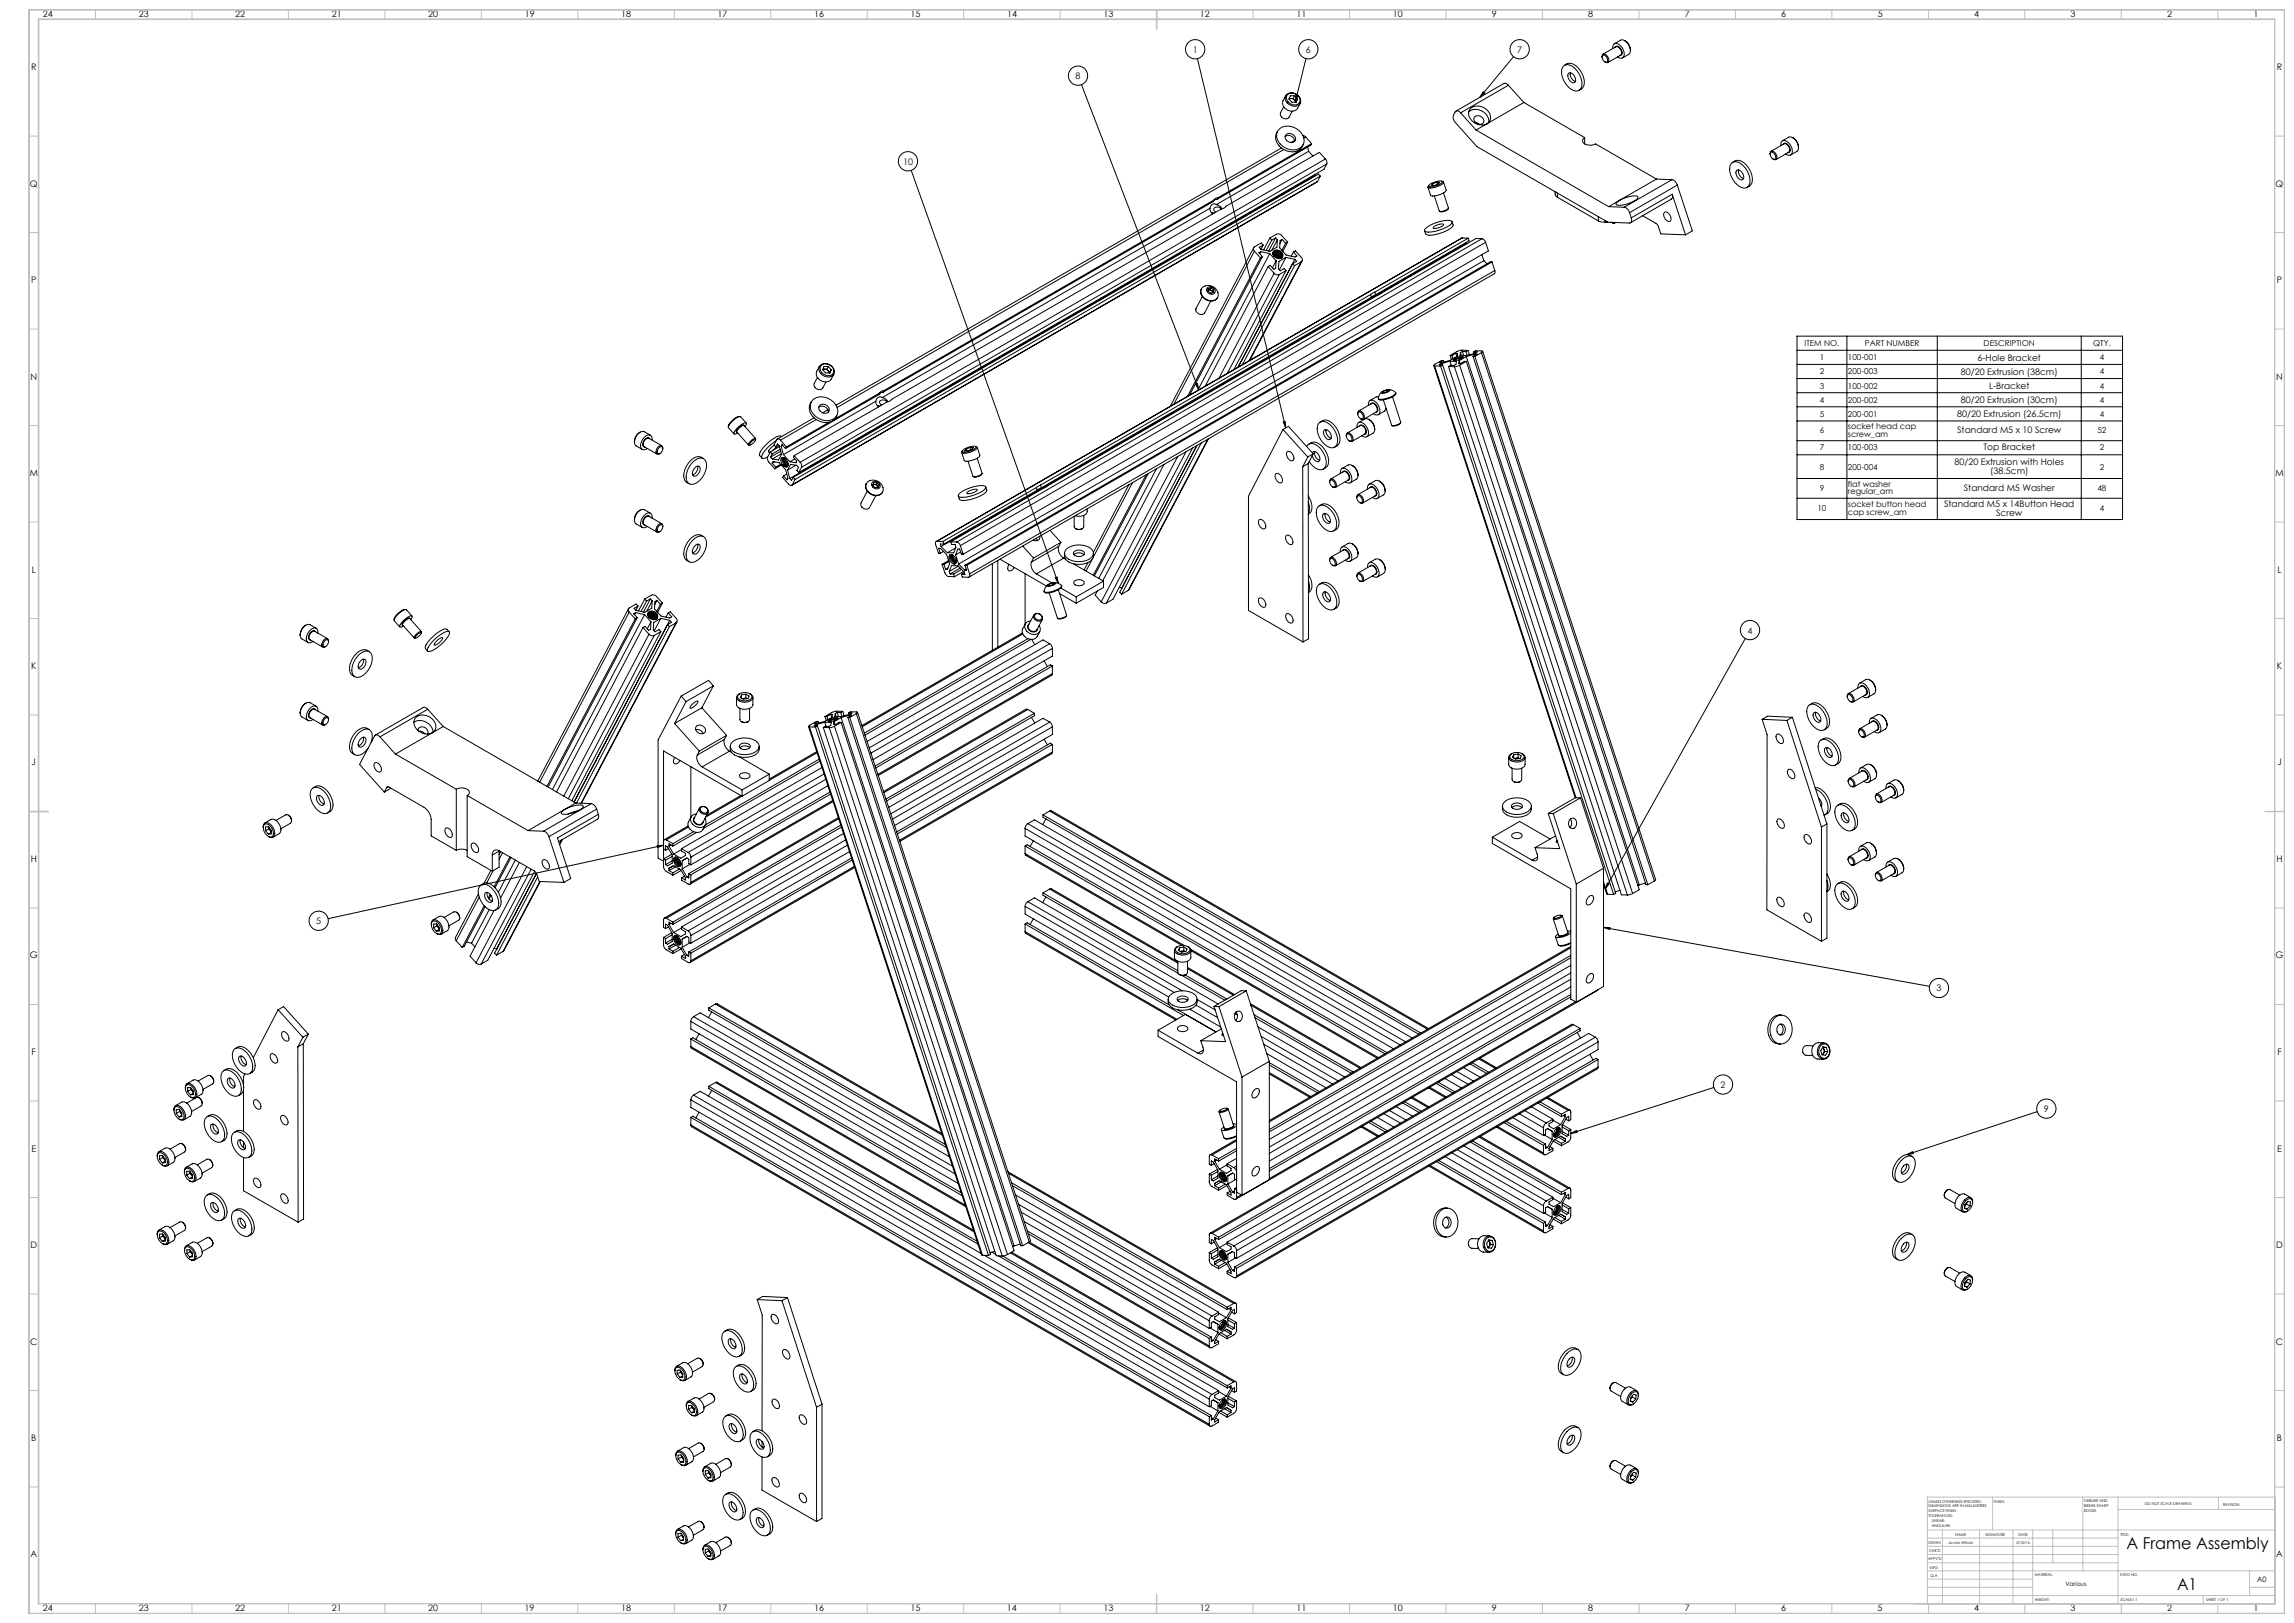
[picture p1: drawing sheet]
<svg xmlns="http://www.w3.org/2000/svg" width="1189mm" height="841mm" viewBox="0 0 1189 841" stroke-linecap="round" stroke-linejoin="round" font-family="sans-serif">
<defs><g id="words">
<g font-size="8.5">
<text x="1102" y="803">A Frame Assembly</text>
<text x="1128" y="824">A1</text>
</g>
<g font-size="4.7">
<text x="22" y="9">24</text>
<text x="72" y="9">23</text>
<text x="122" y="9">22</text>
<text x="172" y="9">21</text>
<text x="222" y="9">20</text>
<text x="272" y="9">19</text>
<text x="322" y="9">18</text>
<text x="372" y="9">17</text>
<text x="422" y="9">16</text>
<text x="472" y="9">15</text>
<text x="522" y="9">14</text>
<text x="572" y="9">13</text>
<text x="622" y="9">12</text>
<text x="672" y="9">11</text>
<text x="722" y="9">10</text>
<text x="773" y="9">9</text>
<text x="823" y="9">8</text>
<text x="873" y="9">7</text>
<text x="923" y="9">6</text>
<text x="973" y="9">5</text>
<text x="1023" y="9">4</text>
<text x="1073" y="9">3</text>
<text x="1123" y="9">2</text>
<text x="1168" y="9">1</text>
<text x="618" y="27">1</text>
<text x="677" y="27">6</text>
<text x="786" y="27">7</text>
<text x="16" y="36">R</text>
<text x="557" y="41">8</text>
<text x="1180" y="36">R</text>
<text x="468" y="85">10</text>
<text x="16" y="97">Q</text>
<text x="1179" y="97">Q</text>
<text x="16" y="147">P</text>
<text x="1180" y="147">P</text>
<text x="1025" y="187">6-Hole Bracket</text>
<text x="16" y="197">N</text>
<text x="1016" y="194">80/20 Extrusion (38cm)</text>
<text x="1180" y="197">N</text>
<text x="1031" y="201">L-Bracket</text>
<text x="1016" y="209">80/20 Extrusion (30cm)</text>
<text x="1014" y="216">80/20 Extrusion (26.5cm)</text>
<text x="1014" y="224">Standard M5 x 10 Screw</text>
<text x="1028" y="233">Top Bracket</text>
<text x="1013" y="241">80/20 Extrusion with Holes</text>
<text x="1031" y="246">(38.5cm)</text>
<text x="15" y="247">M</text>
<text x="1179" y="247">M</text>
<text x="1018" y="254">Standard M5 Washer</text>
<text x="1008" y="263">Standard M5 x 14Button Head</text>
<text x="1035" y="267">Screw</text>
<text x="16" y="297">L</text>
<text x="1180" y="297">L</text>
<text x="906" y="328">4</text>
<text x="16" y="347">K</text>
<text x="1180" y="347">K</text>
<text x="16" y="397">J</text>
<text x="1180" y="397">J</text>
<text x="16" y="447">H</text>
<text x="1180" y="447">H</text>
<text x="164" y="479">5</text>
<text x="15" y="497">G</text>
<text x="1179" y="497">G</text>
<text x="1004" y="514">3</text>
<text x="16" y="547">F</text>
<text x="1180" y="547">F</text>
<text x="892" y="564">2</text>
<text x="1059" y="576">9</text>
<text x="16" y="597">E</text>
<text x="1180" y="597">E</text>
<text x="16" y="647">D</text>
<text x="1180" y="647">D</text>
<text x="16" y="697">C</text>
<text x="1180" y="697">C</text>
<text x="16" y="747">B</text>
<text x="1180" y="747">B</text>
<text x="16" y="807">A</text>
<text x="1180" y="807">A</text>
<text x="22" y="835">24</text>
<text x="72" y="835">23</text>
<text x="122" y="835">22</text>
<text x="172" y="835">21</text>
<text x="222" y="835">20</text>
<text x="272" y="835">19</text>
<text x="322" y="835">18</text>
<text x="372" y="835">17</text>
<text x="422" y="835">16</text>
<text x="472" y="835">15</text>
<text x="522" y="835">14</text>
<text x="572" y="835">13</text>
<text x="622" y="835">12</text>
<text x="672" y="835">11</text>
<text x="722" y="835">10</text>
<text x="773" y="835">9</text>
<text x="823" y="835">8</text>
<text x="873" y="835">7</text>
<text x="923" y="835">6</text>
<text x="973" y="835">5</text>
<text x="1023" y="835">4</text>
<text x="1073" y="835">3</text>
<text x="1123" y="835">2</text>
<text x="1168" y="835">1</text>
</g>
<g font-size="4.2">
<text x="935" y="179">ITEM NO.</text>
<text x="967" y="179">PART NUMBER</text>
<text x="1028" y="179">DESCRIPTION</text>
<text x="1085" y="179">QTY.</text>
<text x="943" y="187">1</text>
<text x="958" y="187">100-001</text>
<text x="1088" y="187">4</text>
<text x="943" y="194">2</text>
<text x="958" y="194">200-003</text>
<text x="1088" y="194">4</text>
<text x="943" y="201">3</text>
<text x="958" y="201">100-002</text>
<text x="1088" y="201">4</text>
<text x="943" y="209">4</text>
<text x="958" y="209">200-002</text>
<text x="1088" y="209">4</text>
<text x="943" y="216">5</text>
<text x="958" y="216">200-001</text>
<text x="1088" y="216">4</text>
<text x="943" y="224">6</text>
<text x="958" y="222">socket head cap</text>
<text x="958" y="226">screw_am</text>
<text x="1087" y="224">52</text>
<text x="943" y="233">7</text>
<text x="958" y="233">100-003</text>
<text x="1088" y="233">2</text>
<text x="943" y="243">8</text>
<text x="958" y="243">200-004</text>
<text x="1088" y="243">2</text>
<text x="943" y="254">9</text>
<text x="958" y="252">flat washer</text>
<text x="958" y="256">regular_am</text>
<text x="1087" y="254">48</text>
<text x="958" y="263">socket button head</text>
<text x="942" y="265">10</text>
<text x="958" y="267">cap screw_am</text>
<text x="1088" y="265">4</text>
</g>
<text font-size="3.9" x="1170" y="820">A0</text>
<text font-size="3.2" x="1070" y="822">Various</text>
<g font-size="2">
<text x="1000" y="779">UNLESS OTHERWISE SPECIFIED:</text>
<text x="1033" y="779">FINISH:</text>
<text x="1080" y="778">DEBURR AND</text>
<text x="1112" y="780">DO NOT SCALE DRAWING</text>
<text x="1000" y="781">DIMENSIONS ARE IN MILLIMETERS</text>
<text x="1000" y="784">SURFACE FINISH:</text>
<text x="1080" y="781">BREAK SHARP</text>
<text x="1080" y="783">EDGES</text>
<text x="1152" y="780">REVISION</text>
<text x="1000" y="786">TOLERANCES:</text>
<text x="1001" y="789">LINEAR:</text>
<text x="1001" y="791">ANGULAR:</text>
<text x="1013" y="796">NAME</text>
<text x="1029" y="796">SIGNATURE</text>
<text x="1046" y="796">DATE</text>
<text x="1099" y="796">TITLE:</text>
<text x="1000" y="800">DRAWN</text>
<text x="1010" y="800">Jacob Altholz</text>
<text x="1045" y="800">2/10/16</text>
<text x="999" y="808">APPV'D</text>
<text x="1000" y="804">CHK'D</text>
<text x="1000" y="813">MFG</text>
<text x="1001" y="817">Q.A</text>
<text x="1055" y="817">MATERIAL:</text>
<text x="1099" y="817">DWG NO.</text>
<text x="1055" y="830">WEIGHT:</text>
<text x="1099" y="830">SCALE:1:1</text>
<text x="1143" y="830">SHEET 1 OF 1</text>
</g>
</g></defs>
<g fill="none" stroke="#000" stroke-width=".52">
<path d="M621 30l45 192M677 30l-6 23M784 29l-17 21M810 34a6 6 0 0 1 8 4 6 6 0 0 1 0 9 10 10 0 0 1-8-12zM811 34a5 5 0 0 1 8 2 7 7 0 0 1 1 10l-2 1M813 38a3 3 0 0 1 3 2 3 3 0 0 1 0 3 3 3 0 0 1-3-5zM814 38v2l3 2M830 30v-1a2.3 2.3 0 0 1 3 1 2.3 2.3 0 0 1 0 3l-1-1M831 29a2.1 2.1 0 0 1 2 1 2.1 2.1 0 0 1-1 2l-1-1-1-1zM831 28l6-4a2.9 2.9 0 0 1 3 5l-7 3M836 25a2 2 0 0 1 1-3 2 2 0 0 1 3 1 4 4 0 0 1 0 7h-2M837 23l3-2a5 5 0 0 1 4 7l-3 2"/>
<path d="M837 24a2.5 2.5 0 0 1 3 1 2.5 2.5 0 0 1 1 2l-1 2M842 21l2 2 1 3M561 44l60 158M665 55l-1 3a2.6 2.6 0 0 0 1 3 2.6 2.6 0 0 0 3 0l2-3M666 50l-1 2a4 4 0 0 0 2 5 4 4 0 0 0 6-1l1-2M667 49a4 4 0 0 1 5 0 4 4 0 0 1 1 5 4 4 0 0 1-5 0 4 4 0 0 1-1-5zM667 49a4 4 0 0 1 5 0 4 4 0 0 1 1 4 4 4 0 0 1-4 1 4 4 0 0 1-2-5zM668 51h1M669 51h-1M669 51l2 1M669 51h1M670 51l1 1"/>
<path d="M671 52v1M671 50h-2l-1 1 2 2h2l1-2M671 50l2 1M671 50l-1 1M671 52l1 1M672 49h1l-2 4zM672 53h.1M673 51l-1 2M757 58a1.7 1.7 0 0 0-3 0l-1 3 1 2 11 13 68 39 11 1a1.8 1.8 0 0 0 2-3M757 58l8 9M761 58a7 7 0 0 1 7 0 7 7 0 0 1 4 5M763 56a6 6 0 0 1 6 0 6 6 0 0 1 3 6 6 6 0 0 1-7 2 6 6 0 0 1-3-7z"/>
<path d="M769 48h1l-3 2zM782 44l-1-1h-2l-24 15M782 44l-25 14M782 44l8 9M790 53l-19 11M790 53l31 18M662 68a7 7 0 0 0 8 11 6 6 0 0 0 5-4M663 67a8 8 0 0 1 9-1 8 8 0 0 1 4 8 7 7 0 0 1-13-1 5 5 0 0 1 0-6zM664 77l-231 133M665 77l-231 134M666 71a3 3 0 0 1 5 2M667 70a3 3 0 0 1 3 0 3 3 0 0 1 1 3 2.9 2.9 0 0 1-4 0 2.9 2.9 0 0 1 0-3z"/>
<path d="M671 73l-2 1M675 70l2 1M677 71l3 3M677 71h-1M678 76v2M678 78l-48 28M678 78l3 3M680 74l-49 28M680 74l-1 1-48 28M764 61a2.8 2.8 0 0 1 4-1 2.8 2.8 0 0 1 1 4 2.9 2.9 0 0 1-4 0 2.9 2.9 0 0 1-1-3zM765 63l2 1M765 67l69 40"/>
<path d="M771 64l-6 3M821 71a2 2 0 0 0-1 3 2 2 0 0 0 2 1h3h2l32 18M821 71v4M917 80l1-1a2.4 2.4 0 0 1 2 1 2.4 2.4 0 0 1 0 3l-1-1M918 79a2.1 2.1 0 0 1 2 1 2.1 2.1 0 0 1-1 3l-1-2zM918 78l7-3a2.9 2.9 0 0 1 2 4l-6 4M923 75a2 2 0 0 1 1-2 2 2 0 0 1 3 1l2 3a2.2 2.2 0 0 1 0 3 2.2 2.2 0 0 1-3 0M924 73l3-2a5 5 0 0 1 4 7l-3 2M924 75a2.5 2.5 0 0 1 3 0 2.5 2.5 0 0 1 1 3l-1 1M929 71l3 3v3M472 88l77 214M681 90l1 1"/>
<path d="M682 91l-273 157M682 91h.1M683 94l-273 157M683 94l-272 157M684 91l-1 3M684 91l-272 157M684 91l-1-1-272 157M687 82l1 3M687 82l-3-3-272 157M687 82l-272 158M688 85l-273 157M688 85l-2 3-272 157"/>
<path d="M741 96a8 8 0 0 1 7-2 7 7 0 0 1-8 2zM742 95l1 1M745 94h1l-3 2h-1v-1M745 94l-3 1M745 94v2M747 94h1a7 7 0 0 1-7 3h-1l1-1M748 100l3 8a5 5 0 0 1-5 1l-3-7M748 94l2 5a8 8 0 0 1-9 2l-1-4M806 99v2l1 1M859 93h8M859 93l-20 11M867 93l1 1 1 2"/>
<path d="M867 93l-25 14M869 96l8 24-3 2M869 96l-24 14M898 84a6 6 0 0 1 8 5 6 6 0 0 1-1 8 9 9 0 0 1-7-13zM898 84a5 5 0 0 1 8 3 7 7 0 0 1 1 9l-1 1M900 88a3 3 0 0 1 3 2 3 3 0 0 1 0 3 3 3 0 0 1-3-5zM901 88v3l3 2M627 108l1 2 1 1M627 108l-170 98M628 110h1M629 104l-171 99M629 104l-171 98"/>
<path d="M629 104h.1M630 106a2.2 2.2 0 0 0-3 2M630 106l3 2M631 103l-2 1M631 102l-2 2M631 102v1M633 108a2.2 2.2 0 0 0-2-1 2.2 2.2 0 0 0-2 2l1 1M739 118a17 17 0 0 1 14-3 8 8 0 0 1-7 4l-7 1h-1zM743 118a5 5 0 0 1 5-1 6 6 0 0 1-5 1zM751 108a4 4 0 0 1-5 2M753 115v2a13 13 0 0 1-11 5h-3l-1-2M807 102l21 12"/>
<path d="M807 100v2M828 114l4 1M828 112v2M832 114v1M833 115h-1M833 115h.1M834 107h8M835 115l1 1M836 116h.1M836 115v1M837 115l-1 1M838 105a15 15 0 0 1 11-3 12 12 0 0 1-11 4z"/>
<path d="M839 104l-5 3M842 107l1 1 2 2M845 110l1 3M851 112l8 4 2 5 13 1M863 110a3 3 0 0 1 3 2 3 3 0 0 1-1 3 3 3 0 0 1-2-5zM867 101l-1 2-21 12M867 101l7 21M867 101l-21 12M650 128l-43 83M650 130l3 4M650 130l-42 79M653 134l-38 71"/>
<path d="M654 130l4 1M654 130l-2 1 2 2M654 130l-1 1M654 133l-1 1M654 133l-37 72M655 127l-1-1-4 2v1v1M655 127l-2 1 1 1M655 127l-1 2M657 138l3 4M657 138l-32 62M658 131l3 4M658 131l-37 71"/>
<path d="M658 123l4-2h1l4 4M658 123l1 1M658 123l-3 7M659 124l-3 6M660 131a3 3 0 0 1 4 3M660 131a2.9 2.9 0 0 1 3 0 2.9 2.9 0 0 1 1 3 3 3 0 0 0-4-3zM660 132a3 3 0 0 1 4 2M660 131a2.8 2.8 0 0 1 3-1 2.8 2.8 0 0 1 1 4M660 132a3 3 0 0 1 3 2M660 133l3 1M660 130a2.7 2.7 0 0 1 4 0 2.7 2.7 0 0 1 0 4 2.8 2.8 0 0 1-3-1 2.8 2.8 0 0 1-1-3zM661 123l-2 1"/>
<path d="M661 123l1 1M661 123l-3 7M661 135v4l-1 1-2-2h-1M661 135l-1 4M662 124v4l-4 2-4-1M662 124l-3 6M665 124l1 2M665 124l-1 1-1 3 4 4 4 1h1l-2-2M665 124l-2 2M666 126l-2 4M667 133l-4 2v4l1 1 2-1 1 1M667 133l4 1"/>
<path d="M667 133l-4 7M667 125l-1 1M667 125l-2 5M670 131l1-1 4 3v2l-1 1M670 131l-1 2M671 138l-27 51M671 134l1 1-2 2 1 1M671 134l-29 56M674 136l-3 2M674 136l-27 51M675 135l-27 52M758 123l-273 158"/>
<path d="M758 123l-272 157M758 123h3M760 126h.1M760 126l-272 157M761 123l-48 28M761 123v2l-48 28M768 132l1 3M768 124l2 2M768 124h-3l-272 157M768 124l-272 157M769 135l-272 157M769 135l2 2"/>
<path d="M770 126l-272 157M770 126l1 4-272 157M773 136l-272 157M773 136l2 4M773 136h-1l-272 157M623 150a5 5 0 0 0 2 5 5 5 0 0 0 6-1M623 149a5 5 0 0 1 6 0 5 5 0 0 1 2 6 5 5 0 0 1-6 0 5 5 0 0 1-2-6zM623 154l-3 6a2.6 2.6 0 0 0 1 3 2.6 2.6 0 0 0 3-1l4-6M626 149a2.2 2.2 0 0 1 3 0 2.2 2.2 0 0 1 0 3h-3a1.7 1.7 0 0 1 0-3zM626 150h.1M626 150l2 1M627 150h-1"/>
<path d="M627 150l1 1M628 149l-2 1v1l2 1 1-1v-1M628 149l1 1M628 149l-1 1M628 151l1 1v-1M628 151h1M629 150v1M660 142h2h1M660 142l-28 54M663 142l-27 51M667 140l-4 2M667 140l-27 51"/>
<path d="M710 153l-171 98M710 153l1 1M711 154l-171 99M713 151l-3 2M713 151v2M713 153l-2 1M775 140v2l-273 157M775 140l-272 157M931 174h169v95h-169zM957 174v95M1004 174v95M1079 174v95"/>
<path d="M424 196l-2 3a2.6 2.6 0 0 0 1 3 2.6 2.6 0 0 0 3-1l2-3M425 190l-2 2a4 4 0 0 0 3 5 4 4 0 0 0 5-1l1-2M425 190a4 4 0 0 1 5-1 4 4 0 0 1 2 5 4 4 0 0 1-5 1 4 4 0 0 1-2-5zM425 190a4 4 0 0 1 5-1 4 4 0 0 1 2 5 4 4 0 0 1-5 0 4 4 0 0 1-2-4zM426 192l2 1h2l1-1M426 192a2.4 2.4 0 0 1 4 1M427 191h2M429 191l1 2M429 190l2 2M429 190h-2l-1 2M429 190v1M430 193h.1"/>
<path d="M431 192l-1 1M620 199h1v3zM743 189l73 224M744 190h3M744 190l73 223M747 190l89 273M747 188l-1 1h2M747 188v1M748 189l-1 1M748 189l89 274h-1M748 187h-1l-3 2h-1l1 1M748 187v1"/>
<path d="M751 190h3M751 190l89 274h3M752 187h3v2l-4 1M752 187l-5 1M752 187v2M752 184h1M752 184v2M753 184v2M753 186a5 5 0 0 1 5-1 6 6 0 0 1-5 2zM753 187h.1M754 190l89 274M755 183h1l-1 2"/>
<path d="M755 183l-2 1M755 183v2M755 185l-3 2-6 1 2-1M756 187v1l4-1M756 187l1 1M757 189l-3 1M757 189l89 274M757 183v1M758 185l-3 1-2 1M758 182h2M758 182l-1 1M758 182l1 2"/>
<path d="M758 185l-5 2M760 182v2M760 185l-4 2M760 187l-3 2M760 187l90 274-4 2M760 185l90 274M761 182h-4l-5 2M761 182h-1M761 182l1 2M763 185h1M763 185l90 273h1M764 182h1h3v1"/>
<path d="M764 182h2l-6 2h-3v-1M764 182v1M764 185l90 273M765 183l-2 2M765 183l-5 2M765 183v1M768 183l89 273M768 183l-4 2M768 182l90 274h-1M931 189h169M931 196h169M931 182h169"/>
<path d="M384 216a8 8 0 0 0-7 5M387 219l-3-3a8 8 0 0 0-6 6l2 3M420 208a7 7 0 0 0 8 11 6 6 0 0 0 6-4M421 207a8 8 0 0 1 9 0 8 8 0 0 1 4 8 7 7 0 0 1-13-1 5 5 0 0 1 0-7zM422 217l-19 11M423 217l-19 11M424 211a3 3 0 0 1 5 3M425 210a3 3 0 0 1 4 0 3 3 0 0 1 0 3 2.9 2.9 0 0 1-3 1 2.9 2.9 0 0 1-1-4zM429 212l-3 2M430 219l-22 13M454 208v2l1 1M454 208l-48 28"/>
<path d="M455 210h1M456 204l-49 28M456 204l-23 13M456 204h.1M457 206a2.1 2.1 0 0 0-2 0 2.1 2.1 0 0 0-1 2M457 206l3 2M458 203l-2 1M458 202l-2 2M458 202v1M460 208a2.1 2.1 0 0 0-2-1 2.1 2.1 0 0 0-2 2l1 1M665 219l1-1v4zM684 219a6 6 0 0 1 8 4 6 6 0 0 1-1 9 9 9 0 0 1-7-13z"/>
<path d="M684 219a5 5 0 0 1 8 2 7 7 0 0 1 1 10l-1 1M704 214v-1a2.3 2.3 0 0 1 3 1 2.3 2.3 0 0 1-1 3h-1M704 214a2.1 2.1 0 0 1 2 1 2.1 2.1 0 0 1 0 2l-2-2zM704 219l3-2a5 5 0 0 1 5 7l-4 2M704 213l7-4a2.9 2.9 0 0 1 2 4l-6 4M709 210v-1a2 2 0 0 1 2-2 2 2 0 0 1 2 1 4 4 0 0 1 1 7l-2-1M710 217l2 3 1 3M710 209a2.5 2.5 0 0 1 3 1 2.5 2.5 0 0 1 1 2v2h-1M715 206l-5 2M716 203l2-1h2a4 4 0 0 1-4 1zM717 203h.1M718 212v1l-4 2"/>
<path d="M719 202h1l-1 1h-2M719 202l-2 1M719 202v1M720 202h1a1.5 1.5 0 0 1 2 1 1.5 1.5 0 0 1-1 2 10 10 0 0 1-8 2l1-2 1-2M722 206l4 13a5 5 0 0 1-5 1l-4-13M723 204h1a9 9 0 0 1-10 3v-1M726 219a4 4 0 0 1-5 1M931 203h169M931 211h169M931 218h169M329 229v2l4 2M332 224l-3 3v2"/>
<path d="M337 227a2.7 2.7 0 0 0-3 1 2.7 2.7 0 0 0-1 3l1 1M337 226l-3-2a5 5 0 0 0-5 5M338 228a2.2 2.2 0 0 0-1-3 2.2 2.2 0 0 0-3 2l-2 3a2.1 2.1 0 0 0 1 3 2.1 2.1 0 0 0 2-1M342 232l1-1a1.9 1.9 0 0 1 0 3 1.9 1.9 0 0 1-2 1zM343 231l-7-4a2.9 2.9 0 0 0-2 4l7 4M344 232l-1-1a2.3 2.3 0 0 0-2 1 2.3 2.3 0 0 0 0 3h1M359 239a4 4 0 0 1 5-2 4 4 0 0 1 2 5 9 9 0 0 1-9 9 7 7 0 0 1 0-10zM365 238a6 6 0 0 0-9 3 6 6 0 0 0 1 10M386 221a5 5 0 0 0-4 3l6 7M386 221l6 6M386 221v-1a4 4 0 0 0-4 4M386 221l1-2a7 7 0 0 0-6 5v1l1-1"/>
<path d="M389 229l3-1a4 4 0 0 1-4 2zM392 228v-1a3 3 0 0 0-4 3l1 1M399 234l-1 3v1l4 5M399 234l1 1M399 237l1 1M400 235l-1 2M401 231l-3 3h1M401 239l-1 1M402 232l1-2 1 1 1 4-1 3h-4M402 232l-2 2M402 228a13 13 0 0 0-7 9h3M404 231l-2 1"/>
<path d="M404 231l-5 3M404 233l-4 2M404 228l-1-1v1l-2 3 1 1M404 228l4 4M405 234l-6 3M405 231v-1l2 2M405 231l1 5M405 226a13 13 0 0 0-10 7l-1 3 1 1M405 226h.1M405 235l-5 3M405 237a3 3 0 0 1 3 2 3 3 0 0 1 0 3 3 3 0 0 1-3-5zM406 237a4 4 0 0 0 2 4"/>
<path d="M406 231h-1M406 236l3 3M407 237v2l2 1M407 237l2 3M408 232h-1M412 236l3 4M412 236l-1 1 2 2v1l-4-1M412 238l-3 1M415 240v2M499 233a8 8 0 0 1 7-1 7 7 0 0 1-7 2zM501 233v1M503 232h2l-1 1-2 1h-2l1-1"/>
<path d="M503 232l-2 1M503 232v1M506 231v1a6 6 0 0 1-7 3h-1l1-1M506 237l3 8a5 5 0 0 1-5 2l-2-8M507 232l1 4a8 8 0 0 1-8 3l-2-4M610 237l-39 75M615 234l-42 78M618 232l-41 78-4 2M620 231l-40 76 1 1M623 230l-42 78M626 228l-41 78M626 227l-41 79"/>
<path d="M665 223l-18 34v59l28 17M665 223l13 14M665 223l3-2 13 14M667 234a2.9 2.9 0 0 1 3 1 2.9 2.9 0 0 1 0 4 3 3 0 0 1-3-5zM677 231a4 4 0 0 1 7 1 9 9 0 0 1 3 10 5 5 0 0 1-8-3M678 237l-3 5M678 230a5 5 0 0 1 8 3 7 7 0 0 1 1 9l-1 1M680 235l1-1a3 3 0 0 1 3 2 3 3 0 0 1-1 3l-2-1-1-2M681 235l-3 2M681 235l-3 5M681 234l1 3 2 2M687 223a3 3 0 0 1 2 1 3 3 0 0 1 0 4 3 3 0 0 1-2-5z"/>
<path d="M687 223l1 2 2 2M698 226v-1a2.3 2.3 0 0 1 3 1 2.3 2.3 0 0 1-1 3l-1-1M698 225a2.1 2.1 0 0 1 2 1 2.1 2.1 0 0 1 0 3l-2-2zM698 224l7-3a2.9 2.9 0 0 1 2 4l-6 4M703 221a2 2 0 0 1 2-2 2 2 0 0 1 2 1 4 4 0 0 1 1 6h-2M705 221a2.6 2.6 0 0 1 3 1 2.6 2.6 0 0 1-1 3M931 228h169M931 236h169M360 243a1.7 1.7 0 0 1 3-1 3 3 0 0 1-4 5v-2zM362 242l-1 3-2 1M400 240l1-1 3 1 3 3 1 5v1l-2-2M400 240l2 2"/>
<path d="M402 242v1M405 241l-3 1M405 241l-3 2M406 241l1 1h1M406 247l3 4 1 1 1-1M406 241l2 1M406 241h.1M408 246l-2 1M408 244l2-3h3l1 1-1 2 1 1M408 244l1 4M408 241a4 4 0 0 1-2-4 4 4 0 0 0 2 4M411 247l-1 2-1-1"/>
<path d="M411 247l1 1M412 248l-1 3M413 241l-5 3M415 242l-1 3M449 251a5 5 0 0 0 2 5 5 5 0 0 0 6-1M450 255l-4 6a2.6 2.6 0 0 0 2 2 2.6 2.6 0 0 0 3 0l3-6M450 250a5 5 0 0 1 5 0 5 5 0 0 1 2 5 5 5 0 0 1-6 1 5 5 0 0 1-2-5zM452 250a2.3 2.3 0 0 1 3 0 2.3 2.3 0 0 1 1 3h-3a2.1 2.1 0 0 1-1-3zM452 251l1 2h2M452 251h1l2 1M453 251h1M454 251l1 1"/>
<path d="M454 250l2 1M454 250h-1l-1 1M454 250v1M455 252v1M456 251l-1 2M456 251l-1 1M497 256a17 17 0 0 1 14-4v1a16 16 0 0 1-14 4zM501 255a5 5 0 0 1 6-1 6 6 0 0 1-6 1zM509 245a4 4 0 0 1-5 2M511 252v2a13 13 0 0 1-11 5h-3v-2M537 253l-48 28M537 253l1 1"/>
<path d="M538 254l-49 28M539 251l-2 2M539 251l1 2M540 253l-2 1M585 251l-18 35M587 250l-20 39M594 246l-27 52M595 245l-28 53M599 243l-30 57M603 241l-31 60M661 246a2.7 2.7 0 0 1 3 1 2.7 2.7 0 0 1 0 3h-2l-1-2zM675 242v91"/>
<path d="M678 257a7 7 0 0 1 0 9M678 240l-3 2M678 240v91l-3 2M689 250v-1a2.4 2.4 0 0 1 3 1 2.4 2.4 0 0 1 0 3l-1-1M690 249a2.1 2.1 0 0 1 2 1 2.1 2.1 0 0 1-1 2l-2-2zM690 248l6-4a2.9 2.9 0 0 1 3 5l-7 4M695 245a2 2 0 0 1 1-2 2 2 0 0 1 2 1 4 4 0 0 1 1 6h-2M696 243l3-2a5 5 0 0 1 4 7l-3 2M696 245a2.5 2.5 0 0 1 3 0 2.5 2.5 0 0 1 1 3l-1 1h-1M701 241l2 3 1 2M703 258v-1a2.3 2.3 0 0 1 3 1 2.3 2.3 0 0 1 0 3l-1-1M704 257a2.1 2.1 0 0 1 2 1 2.1 2.1 0 0 1-1 3l-2-2z"/>
<path d="M704 256l6-3a2.9 2.9 0 0 1 3 4l-7 4M709 253a2 2 0 0 1 1-2 2 2 0 0 1 2 1 4 4 0 0 1 1 6h-2M710 251l3-2a5 5 0 0 1 4 7l-3 2M710 253a2.5 2.5 0 0 1 3 0 2.5 2.5 0 0 1 1 3l-1 1M715 249l2 3 1 3M931 248h169M931 258h169M329 270v1l4 2M332 264l-3 3v3M337 268a2.7 2.7 0 0 0-3 0 2.7 2.7 0 0 0-1 4h1M337 266l-3-2a5 5 0 0 0-5 6M338 268a2.2 2.2 0 0 0-1-2 2.2 2.2 0 0 0-3 1l-2 3a2.1 2.1 0 0 0 1 3 2.1 2.1 0 0 0 2 0"/>
<path d="M342 272h1a1.9 1.9 0 0 1 0 2 1.9 1.9 0 0 1-2 1zM343 271l-7-3a2.9 2.9 0 0 0-2 4l7 4M344 273l-1-1a2.3 2.3 0 0 0-2 1 2.3 2.3 0 0 0 0 3l1-1M359 280a4 4 0 0 1 5-2 4 4 0 0 1 2 4 9 9 0 0 1-9 9 7 7 0 0 1 0-9zM365 278a6 6 0 0 0-9 3 6 6 0 0 0 1 10M537 279l1 1M539 278a2.2 2.2 0 0 1-4 2M544 275l6 6M557 268v5v1M557 274h2h2M562 267v6l-2 1h-3M563 264a4 4 0 0 1-6 3"/>
<path d="M652 269a2.8 2.8 0 0 1 4 2 2.8 2.8 0 0 1-1 3l-2-1-1-2zM667 278a2.7 2.7 0 0 1 3 1 2.7 2.7 0 0 1-1 3h-1l-1-2zM678 260l1 3-1 3M683 262a6 6 0 0 1 8 5 6 6 0 0 1-1 8 9 9 0 0 1-7-13zM684 262a5 5 0 0 1 8 3 7 7 0 0 1 1 9l-2 1M686 266a3 3 0 0 1 3 2 3 3 0 0 1 0 3 3 3 0 0 1-3-5zM687 266v3l2 1M360 283a1.7 1.7 0 0 1 3-1 3 3 0 0 1-4 5v-1zM362 282l-1 3-2 2M486 280l-1 1v1l1 5h1M486 280l3 1M487 287v-3l4 3 1 5-1 3h-1"/>
<path d="M488 283l3 3M488 292l3 6 4 1M488 292h1M489 281v1M489 286l-2 1M489 282h-2l1 1M489 292l1 3M491 294l-1 1M492 290l-4 2M492 291l-3 1M492 296l1-3h3l4 3v2h-2M492 296v1"/>
<path d="M492 288a3 3 0 0 1 3 1 3 3 0 0 1 0 3 3 3 0 0 1-3-4zM492 297h2M493 287a4 4 0 0 0 2 5M493 281v1h2v2l-1 3-3-1M493 281h3M493 287v3l3 2M493 287v1a4 4 0 0 0 3 3M494 287v3l2 1M494 288v2l2 1M494 297l1 2M495 292h.1M495 288l2 4"/>
<path d="M495 284l-4 2M496 281l2 2M497 293l-5 3M497 292l3 3M498 294l-6 3M498 283l1 4M498 286l-3 2M498 295l-4 2M499 287h-1l-1-2-1-1-1 4M499 296l-4 3M500 297l-2 1M500 293l1 2h-1"/>
<path d="M500 293h1M501 295h-1M501 293l2 4M503 297v2h-1h-3l-1-1M514 292v45M517 290v45M518 290l24 14M523 292l-1 3 1 1h1l2-2M530 283l6 6M531 297v27M535 291a6 6 0 0 0 2 6M536 289l-1 2"/>
<path d="M537 297l8 5M547 299h1l1 3zM549 283a6 6 0 0 0 2 6M549 283l-14 8M550 281l-14 8M550 281l-1 2M551 289l-14 8M551 289l1 1M552 287a5 5 0 0 0 6 5 7 7 0 0 0 9-4v-1M553 285a10 10 0 0 1 14 1 5 5 0 0 1-7 5 6 6 0 0 1-8-5zM556 292l16 9M557 287l2-1 3 1"/>
<path d="M557 286l3-1a2 2 0 0 1 2 2 3 3 0 0 1-6 0zM564 292l-2 3M566 290l-3 6M678 298a7 7 0 0 1 0 9M689 290v-1a2.3 2.3 0 0 1 3 1 2.3 2.3 0 0 1 0 3h-1M690 289a2.1 2.1 0 0 1 2 2 2.1 2.1 0 0 1-1 2l-2-2zM690 289l6-4a2.9 2.9 0 0 1 3 4l-7 4M695 286v-1a2 2 0 0 1 1-2 2 2 0 0 1 2 1 4 4 0 0 1 1 7l-2-1M696 283l3-1a5 5 0 0 1 4 7l-3 2M696 285a2.5 2.5 0 0 1 3 0 2.5 2.5 0 0 1 1 3l-2 2M701 282l2 2 1 3M703 298l1-1a2.9 2.9 0 0 1 2 4h-1"/>
<path d="M704 298a2.1 2.1 0 0 1 2 1 2.1 2.1 0 0 1-1 2l-1-1-1-2zM704 297l6-4a2.9 2.9 0 0 1 3 5l-7 3M709 294a2 2 0 0 1 1-3 2 2 0 0 1 3 1 4 4 0 0 1 0 7l-2-1M710 292l3-2a5 5 0 0 1 4 7l-3 2M710 293a2.5 2.5 0 0 1 3 1 2.5 2.5 0 0 1 0 4M715 290l3 3v2M210 316a8 8 0 0 0-6 5M214 319l-3-3a8 8 0 0 0-7 6l3 3M326 315l-47 90M326 317l3 4M326 317l-46 88M329 317l-1 1 2 2"/>
<path d="M329 317l5 2M329 317v2M331 314l-1-1-4 2v1v1M331 314l-2 1 1 1M331 314l-1 2M334 319l3 3M334 319l-48 90M334 310l4-2h1l4 5M334 310l1 1M334 310l-3 7M335 311l-3 6M336 318a2.9 2.9 0 0 1 3 0 2.9 2.9 0 0 1 1 3 3 3 0 0 0-4-3z"/>
<path d="M336 319a3 3 0 0 1 4 2 3 3 0 0 0-4-2zM336 318a2.8 2.8 0 0 1 3-1 2.8 2.8 0 0 1 1 4M336 319a3 3 0 0 1 3 2M336 320l3 1M336 317a2.7 2.7 0 0 1 4 0 2.7 2.7 0 0 1 0 4 2.8 2.8 0 0 1-3-1 2.8 2.8 0 0 1-1-3zM336 320l2 1M337 310l-2 1M337 310l1 1M337 310l-3 7M338 311v4l-4 2-4-1M338 311l-3 6M341 311l-2 1v4l4 3 4 1h1l-2-2"/>
<path d="M341 311l1 2M341 311l-2 2M342 313l-2 4M343 313h-1M343 313l-2 4M346 318l1-1 4 3v2l-1 1M346 318l-1 2M536 319l-3 5a2.6 2.6 0 0 0 1 3 2.6 2.6 0 0 0 3-1l3-5M536 319a2.4 2.4 0 0 1 3-1 2.4 2.4 0 0 1 1 4h-3a2.2 2.2 0 0 1-1-3zM543 303l2-1h2a4 4 0 0 1-4 1zM544 303h.1M546 302h1l-3 1h-1h1"/>
<path d="M546 302l-2 1M546 302v1M547 302h1a1.5 1.5 0 0 1 2 1 1.5 1.5 0 0 1-1 2 8 8 0 0 1-8 1l2-3M549 306l4 13a5 5 0 0 1-5 1l-4-13M549 308l9 5M550 305l8 4M550 304a9 9 0 0 1-9 3v-1M553 319a4 4 0 0 1-5 1M557 301a2.6 2.6 0 0 1 3-1 2.6 2.6 0 0 1 2 3 2.9 2.9 0 0 1-3 1 2.9 2.9 0 0 1-2-3zM558 309v4M569 306l-1 2 3 4M571 312l1 1 1-1"/>
<path d="M572 301v3l-14 9M572 301l-14 8M580 304l2 1M585 306l-4 2M652 310a2.7 2.7 0 0 1 4 1 2.7 2.7 0 0 1-1 4l-1-1-2-2zM667 318a2.7 2.7 0 0 1 3 2 2.7 2.7 0 0 1-1 3l-2-1-1-2zM678 301l1 2-1 4M683 303a6 6 0 0 1 8 4 6 6 0 0 1 0 9 9 9 0 0 1-8-13zM684 303a5 5 0 0 1 8 2 7 7 0 0 1 1 10l-2 1M686 307a3 3 0 0 1 3 1 3 3 0 0 1 0 4 4 4 0 0 1-3-5zM687 307v2l3 2M156 329v2l4 2"/>
<path d="M159 324l-2 2-1 3M164 327a2.7 2.7 0 0 0-4 1 2.7 2.7 0 0 0 0 3l1 1M164 326l-3-2a5 5 0 0 0-5 5M165 328a2.2 2.2 0 0 0-2-3 2.2 2.2 0 0 0-2 2l-2 3a2.1 2.1 0 0 0 0 3 2.1 2.1 0 0 0 3-1M168 332l1-1a1.9 1.9 0 0 1 1 3 1.9 1.9 0 0 1-3 1zM170 331l-7-4a2.9 2.9 0 0 0-2 4l6 4M170 332v-1a2.5 2.5 0 0 0-3 1 2.5 2.5 0 0 0 0 3h2M186 339a4 4 0 0 1 5-2 4 4 0 0 1 2 5 9 9 0 0 1-9 9 7 7 0 0 1 0-9zM191 338a6 6 0 0 0-8 3 6 6 0 0 0 1 10M212 321a5 5 0 0 0-3 3l6 7M212 321l6 6M212 321v-1a4 4 0 0 0-3 4"/>
<path d="M213 321l1-2a7 7 0 0 0-7 5l1 1 1-1M216 329l2-1a3 3 0 0 1-3 2zM218 328v-1a3 3 0 0 0-3 3v1M224 332a13 13 0 0 1 9-5v1a16 16 0 0 1-11 10l-1-1 1-2zM226 332l3-2a4 4 0 0 1-4 4zM233 327l-1-1a13 13 0 0 0-11 7l-1 3 2 1M329 321l-46 87M330 320l-1 1M330 320l-46 88M333 325l3 4M333 325l-45 85M336 329h2h1"/>
<path d="M336 329l-44 84M337 322v4l-1 1-2-2h-1M337 322l-2 4M339 329l-44 85M340 321a3 3 0 0 0-4-3 3 3 0 0 1 4 3M343 327l-4 2M343 320l4 1M343 320l-4 3v3l1 1 2-1 1 1M343 327l-47 88M343 320l-4 7M347 325l-48 91M347 321l1 1-2 2 1 1"/>
<path d="M347 321l-50 95M350 323l-3 2M350 323l-49 93M351 322l-50 94M530 328l-83 48M530 329l-83 48M531 323l-1 3a4 4 0 0 0 2 5 4 4 0 0 0 6-1l1-3M533 331l-85 49M533 323a2.5 2.5 0 0 0 1 4 2.5 2.5 0 0 0 4-1M534 322a3 3 0 0 0-3 2 3 3 0 0 0 2 4 3 3 0 0 0 5 1 3 3 0 0 0 1-5M534 331l-86 50M535 331l1 3"/>
<path d="M544 334l1 2M544 334l-3-2-92 52M544 334l-94 54M545 336v4l-93 54M545 336l-94 54M905 331l-73 130M187 343a1.7 1.7 0 0 1 2-1 3 3 0 0 1-3 5v-2zM188 342v3l-2 1M370 355l-14 9M370 355l-3-2-14 8M370 355l-6 12M383 359a2.1 2.1 0 0 0-1 3 2.1 2.1 0 0 0 2 2h4a2.1 2.1 0 0 0 2-2 2.1 2.1 0 0 0-1-3"/>
<path d="M387 360l1 1v1h-3l-1-1v-1M387 360h-3M387 360v2M541 342l2 3M545 349v1l-90 52M545 345v4M545 345l-91 53M545 345h-1l-90 52M545 349l-90 52M958 360a2.1 2.1 0 0 1 2 1 2.1 2.1 0 0 1-1 3l-1-2zM958 359l7-3a2.9 2.9 0 0 1 2 4l-7 4M963 356a2 2 0 0 1 1-2 2 2 0 0 1 3 1 4 4 0 0 1 0 7l-1-1"/>
<path d="M964 354l3-2a5 5 0 0 1 4 8l-3 1M964 356a2.5 2.5 0 0 1 3 0 2.5 2.5 0 0 1 1 3l-1 1M969 352l2 2 1 4M156 370v1l4 2M159 364l-2 2-1 4M164 368a2.7 2.7 0 0 0-4 1 2.7 2.7 0 0 0 0 3h1M164 366l-3-2a5 5 0 0 0-5 6M165 368a2.2 2.2 0 0 0-2-2 2.2 2.2 0 0 0-2 1l-2 3a2.1 2.1 0 0 0 0 3 2.1 2.1 0 0 0 3 0M168 373l1-1a1.9 1.9 0 0 1 1 2 1.9 1.9 0 0 1-3 1zM170 371l-7-3a2.9 2.9 0 0 0-2 4l6 4M170 373v-1a2.3 2.3 0 0 0-3 1 2.3 2.3 0 0 0 1 3l1-1M191 378a6 6 0 0 0-8 3 6 6 0 0 0 1 10"/>
<path d="M214 374a7 7 0 0 1 10 5M216 371a6 6 0 0 1 7 1 6 6 0 0 1 3 6 6 6 0 0 1-8 2 6 6 0 0 1-3-8zM217 379a2.6 2.6 0 0 1 3-2 2.6 2.6 0 0 1 2 3M217 379h2l1 1M222 368l-3-1-24 14M222 368l-25 14M222 368l8 8M224 380l-19 11M230 376l-6 4M230 376l68 40M350 375l12 14M353 361l-12 22v62l3 1"/>
<path d="M353 361l3 3M356 364l-6 11M359 365l3-2a5 5 0 0 1-4 4zM361 378h2l1 2M361 377a2.8 2.8 0 0 1 3-1 2.8 2.8 0 0 1 1 4 2.9 2.9 0 0 1-3 0 2.9 2.9 0 0 1-1-3zM364 367l-14 8M364 367l13 14M382 361v4a5 5 0 0 0 8 0v-4M383 360a4 4 0 0 1 7 1 5 5 0 0 1-8 0zM384 367v6v1M384 374h2h2M384 360v2"/>
<path d="M385 362h.1M387 362h-2M389 367l-1 6-1 1h-3M419 376l90 274M420 377h3M420 377l89 273M423 377l89 274M423 376h-1h2M423 376h.1M424 376l-1 1M424 376l89 274-1 1M424 374h-1l-4 2 1 1"/>
<path d="M424 374v1M427 377h3M427 377l89 274h3M427 374h4v2l-4 1M427 374l-4 2M427 374l1 2M428 371h1M428 371v2M429 371v2M429 373a5 5 0 0 1 5-1 6 6 0 0 1-5 2zM429 374h.1M430 374l4-2z"/>
<path d="M430 377l89 274M431 370l-2 1M431 370v2l-3 2-6 1 2-1M431 370v2M432 374v1l4-1M432 374l1 1M433 376l-3 1M433 376l89 274M433 370v1M434 369h2M434 369l-1 1M434 369l1 2"/>
<path d="M436 369v2M436 372l-4 2M436 374l-3 2M436 374l90 274-4 2M436 372l90 274M437 369h-5l-4 2M437 369h-1M437 369l1 2M439 372h1M439 372l90 273 1 1M440 369h1h3v1M440 369h2l-6 2h-3v-1"/>
<path d="M440 369v1M440 372l90 274M441 371l-2 1M441 371l-5 1M441 371h.1M444 370l-4 2M444 370l89 274M444 369l90 274-1 1M533 368h-1l-74 42M533 368l3 2M533 368l-75 43M535 372l1 3"/>
<path d="M536 370v1l-77 44M536 370l-77 44M544 374l1 3M544 374l-3-2-80 46M544 374l-82 48M545 377v4l-81 47M545 377l-82 47M913 373l3 8v90l28 17M913 373h13M926 373l18 56M929 372l-3 1M929 372l18 55"/>
<path d="M929 372l-13-1-3 2M938 366a6 6 0 0 1 8 4 6 6 0 0 1-1 8 9 9 0 0 1-7-12zM938 365a5 5 0 0 1 8 3 7 7 0 0 1 1 9l-2 1M940 369a3 3 0 0 1 3 2 3 3 0 0 1 0 3 3 3 0 0 1-3-5zM941 369v3l3 2M957 361l1-1a2.4 2.4 0 0 1 2 1 2.4 2.4 0 0 1 0 3l-1-1M963 379l1-1a2.3 2.3 0 0 1 2 1 2.3 2.3 0 0 1 0 3h-1M964 378a2.1 2.1 0 0 1 2 2 2.1 2.1 0 0 1-1 2l-2-2zM964 378l6-4a2.9 2.9 0 0 1 3 4l-7 4M969 375v-1a2 2 0 0 1 1-2 2 2 0 0 1 3 1 4 4 0 0 1 0 7l-2-1M970 372l3-2a5 5 0 0 1 4 8l-3 2M970 374a2.5 2.5 0 0 1 3 0 2.5 2.5 0 0 1 1 3l-1 1"/>
<path d="M975 371l3 2v3M187 383a1.7 1.7 0 0 1 2-1 3 3 0 0 1-3 5v-1zM188 382v3l-2 1M192 385l1-1a4 4 0 0 0-1-5 4 4 0 0 0-5 0 9 9 0 0 0-4 12 6 6 0 0 0 8-3M194 395a2.9 2.9 0 0 1 3 2 2.9 2.9 0 0 1 0 3 3 3 0 0 1-3-5zM197 382a1.7 1.7 0 0 0-3-1l-8 15 13 14M197 382l8 9M205 391l32 18M350 392l-1 3 1 1h1l1-2M358 397v27M361 391a6 6 0 0 0 3 6M362 389l-1 2"/>
<path d="M364 397l21 12M375 383a6 6 0 0 0 3 6M375 383l-14 8M377 381l-15 8M377 381l-2 2M378 389l-14 8M378 389l1 1M378 387a6 6 0 0 0 7 5 6 6 0 0 0 8-5M379 385a10 10 0 0 1 14 1 4 4 0 0 1-5 5 8 8 0 0 1-9-4zM383 392l16 9M383 387l3-1 3 1M384 386l3-1a2 2 0 0 1 2 2 3 3 0 0 1-6 0z"/>
<path d="M423 389l-24 15M424 390l-58 33M425 393l-59 34M425 394l-60 35M426 398l-73 42M541 383l2 3M545 390v1l-79 45M545 386v4M545 386l-80 46M545 386l-1-1-79 46M545 390l-79 45M782 392v4a5 5 0 0 0 8 0v-4"/>
<path d="M783 391a4 4 0 0 1 7 1 4 4 0 0 1-7 0zM784 391a2.1 2.1 0 0 0-2 2 2.1 2.1 0 0 0 2 2h4a2.2 2.2 0 0 0 2-2 2.2 2.2 0 0 0-1-2M784 398v6v1M785 391v2M786 393h-1M787 393h-1M787 391l1 1v1h-2l-2-1 1-1M787 391h-2M787 391v2M789 398v6l-2 1h-3M921 380a3 3 0 0 1 3 2 3 3 0 0 1 0 3 3 3 0 0 1-3-5zM927 399a3 3 0 0 1 3 1 3 3 0 0 1 0 4 3 3 0 0 1-3-5z"/>
<path d="M943 384a6 6 0 0 1 9 4 6 6 0 0 1-1 9 9 9 0 0 1-8-13zM944 383a5 5 0 0 1 8 3 7 7 0 0 1 1 10h-2M946 387a3 3 0 0 1 3 2 3 3 0 0 1 0 4 3 3 0 0 1-3-6zM947 387v3l3 2M964 398l4-2a5 5 0 0 1 4 7l-3 2M965 400a2.5 2.5 0 0 1 3 0 2.5 2.5 0 0 1 0 3l-1 1M970 396l2 3 1 3M162 409a5 5 0 0 1 8 3 7 7 0 0 1 0 9 9 9 0 0 1-9-10zM162 408a6 6 0 0 1 9 3 6 6 0 0 1-1 10M164 412a3 3 0 0 1 4 2 3 3 0 0 1 0 3 3 3 0 0 1-4-5zM165 412l1 3 2 2M200 408h2l18 10a8 8 0 0 1 3 7v8l14 8"/>
<path d="M200 408l-1 2M201 408h-1M203 408l-4 2M237 409a4 4 0 0 1 6 2l-1 1M237 409v32M242 412v32l13 7M242 412l32 18M293 419l-19 11M298 416h8M298 416l-5 3M306 416l2 1 1 2M306 416l-24 15"/>
<path d="M309 419l-24 15M309 419l1 3M363 419l-3 5a2.6 2.6 0 0 0 1 3 2.6 2.6 0 0 0 3-1l3-5M363 419a2.4 2.4 0 0 1 3-1 2.4 2.4 0 0 1 0 4h-2a2.2 2.2 0 0 1-1-3zM384 401l3-1 2 2a3 3 0 0 1-3 2 3 3 0 0 1-3-2zM384 412l-18 10M385 409v4l-41-24v60l1 2 4 3M399 401l-14 8M399 401v3M427 401l-70 41M428 404l-70 40M429 407l-71 41"/>
<path d="M430 410l-73 43M431 411l-73 42M432 415l-74 42M432 415l-74 43M779 418a5 5 0 0 0 6 5 6 6 0 0 0 9-5M780 416a10 10 0 0 1 14 1 4 4 0 0 1-6 5 8 8 0 0 1-9-4zM783 417a3 3 0 0 1 6 1 4 4 0 0 1-6 0zM784 418h2h3M784 405h2h2M819 413l-14 9M819 413l12 37M819 413h-2l-15 9"/>
<path d="M941 408a10 10 0 0 1 7 13l-2 1M941 409a10 10 0 0 1 6 12l-2 1M943 413l1 2v3M944 417v1M952 418a6 6 0 0 1 8 4 6 6 0 0 1-1 9 9 9 0 0 1-7-13zM953 417a5 5 0 0 1 8 3 7 7 0 0 1 0 10h-1M958 405v-1a2.3 2.3 0 0 1 3 1 2.3 2.3 0 0 1-1 3l-1-1M958 404a2.1 2.1 0 0 1 2 1 2.1 2.1 0 0 1 0 3l-2-2zM958 403l7-3a2.9 2.9 0 0 1 3 4l-7 4M964 400h-1a2 2 0 0 1 2-2 2 2 0 0 1 2 1 4 4 0 0 1 1 7l-2-1M972 413v-1a2.3 2.3 0 0 1 3 1 2.3 2.3 0 0 1-1 3h-1M972 412a2.1 2.1 0 0 1 3 1 2.1 2.1 0 0 1-1 3l-2-2v-1z"/>
<path d="M973 411l6-3a2.9 2.9 0 0 1 3 4l-7 4M978 409a2.3 2.3 0 0 1 1-3 2.3 2.3 0 0 1 3 2l1 2a2.2 2.2 0 0 1 0 3 2.2 2.2 0 0 1-3 0M978 406l4-2a5 5 0 0 1 4 8l-3 1M979 408a2.5 2.5 0 0 1 3 0 2.5 2.5 0 0 1 0 3l-1 1M984 404l2 3 1 3M136 429a2.1 2.1 0 0 1 2-3 2.1 2.1 0 0 1 3 2l1 3a2.1 2.1 0 0 1 0 3 2.1 2.1 0 0 1-3-1M137 427a4 4 0 0 1 5 6 2.3 2.3 0 0 1-3 1 2.3 2.3 0 0 1-1-2l-2-3zM137 426l3-1a5 5 0 0 1 5 7l-3 2M138 430v-1l1-1 2 2v2h-2M138 430l1 2M139 429l1 1M139 429l-1 1"/>
<path d="M140 430l1 1zM141 431l-2 1M143 425l6-3 1 1 1 2M149 422l2 2v1M151 425v2l-5 2M231 429a2.7 2.7 0 0 1 3 2 2.7 2.7 0 0 1-1 3l-2-1v-2zM244 437a2.7 2.7 0 0 1 4 2 2.7 2.7 0 0 1-1 3l-1-1-2-1zM274 430l8 1M282 431l1 1 2 2M285 434l7 23M291 435l-1 2M291 421a14 14 0 0 1 11-4v1a12 12 0 0 1-11 4z"/>
<path d="M292 435l-2 3M300 420l-6 2M310 422v2l-20 12M310 422l-21 12 7 21-4 2M341 438h3l-3 1zM344 438l-174 38M344 440l1 1M345 435h-1v1M345 435l4 2M346 440l-1 1M347 438v-1l2 1M347 438l2 5"/>
<path d="M348 438h-1M349 437v1M353 440v1l2 1v1l-2 2-4-2M353 440l4 2M357 428l-13 7M357 429l-12 6M358 423l-1 3a4 4 0 0 0 2 5 4 4 0 0 0 5-1l2-3M360 431l-11 6M360 423a2.5 2.5 0 0 0 1 4 2.5 2.5 0 0 0 3-1M361 422a3 3 0 0 0-3 2 3 3 0 0 0 2 4 3 3 0 0 0 4 1 3 3 0 0 0 1-5M361 431l-12 7M435 424l-91 52"/>
<path d="M435 424l-90 52M436 428l-87 50M436 429l-87 50M437 432l-84 48M438 435l-81 47M439 438l-81 47M531 429v4l191 110M531 438v4M531 438l187 108M531 438h1l187 107M531 429l195 112M533 427l-2 2"/>
<path d="M533 427l3-2 196 113M533 427l196 113M536 436l-2 3M541 422v1l194 113M541 422l195 113M542 424l-2 3M544 420h1l195 113M544 420l-3 2M544 420l196 113M774 434v3l40 24v57l3 1M774 434l20 12M774 434l14-8 15 9"/>
<path d="M784 432a2.9 2.9 0 0 1 3-1 2.9 2.9 0 0 1 2 3 3 3 0 0 1-6-1zM796 439l1 4a2.1 2.1 0 0 1 0 2 2.1 2.1 0 0 1-3 1M802 422l6 18-12-1M802 422h3M805 422l12 36M806 433l-10 6M807 436h-1l1 1M814 424l1 3-1 2M814 424a2.4 2.4 0 0 1 3 3 2.4 2.4 0 0 1-3 2l-1-2zM921 424a3 3 0 0 1 3 2 3 3 0 0 1 0 3 3 3 0 0 1-3-5zM936 433a3 3 0 0 1 2 1 3 3 0 0 1 0 3 3 3 0 0 1-2-4zM944 429v59"/>
<path d="M947 427l-3 2M947 427v59l-3 2M955 421a3 3 0 0 1 3 2 3 3 0 0 1 0 3 3 3 0 0 1-3-5zM956 421v3l2 2M964 439l3-2a5 5 0 0 1 5 7l-3 2M970 437l2 2 1 3M237 441l2-1 3 1M249 459a4 4 0 0 1 7 2 8 8 0 0 1 1 10 6 6 0 0 1-8-4l-1-4zM249 459a6 6 0 0 1 9 3 6 6 0 0 1-1 10M254 451l-3 7M255 443a2.3 2.3 0 0 1 1-2 2.3 2.3 0 0 1 3 0l18 11 2 5h13M255 443v8"/>
<path d="M256 451l-4 6M259 441l-4 2M259 441v8l-4 2M260 441l-1 2M260 442l-1 3M264 444l-8 16M265 444l-8 16M267 446l-9 16M269 447l-10 18M273 449l-26 50M275 450l-26 50M277 451l-24 47-4 2"/>
<path d="M279 454l-22 41M280 457l-19 36M281 446a2.7 2.7 0 0 1 3 1 2.7 2.7 0 0 1 0 3h-2l-1-2zM345 441v-3l1 1 2 4v4l-2 2-1-1M345 446v2M347 451v-1l2-1 4 2 2 4v1l-2-1M347 451l2 1M348 443l-4 2 1 1M348 446l-3 2M348 444l-3 2M349 452v2M349 444a2.9 2.9 0 0 1 3 2 2.9 2.9 0 0 1 0 3 3 3 0 0 1-3-5z"/>
<path d="M350 444a3 3 0 0 0 3 5M350 444l1 3 2 1h-1a4 4 0 0 1-2-4zM350 449l-3 2M351 444v2l2 2M351 445l2 2M352 450l-3 2M353 451l-4 3M353 455v1l4 2h1v-1M353 440l-4 3M354 450l2 4M355 454l-2 1M357 442l1 2"/>
<path d="M357 453v2l-1-1M357 453h1M357 454h-1M358 448l-4 2M358 448h-1v-3h-1l-2 1v4M358 444v4M358 453v4M440 441l-82 48M441 445l-84 48M442 446l-84 48M443 449l-85 49M443 450l-85 49"/>
<path d="M531 442l1 1 81 47M531 442l83 48M797 444l-3 2M817 458v61M831 458l2 5M831 450l-14 8M831 450v61l-14 8M831 457l2 6M833 458h1l-2 3zM850 459h-1M853 458l-3 1M857 456l-3 2"/>
<path d="M947 456v3v3M947 453a6 6 0 0 1 0 9M952 458a6 6 0 0 1 8 4 6 6 0 0 1-1 9 9 9 0 0 1-7-13zM953 458a5 5 0 0 1 8 2 7 7 0 0 1 0 10l-1 1M958 445v-1a2.3 2.3 0 0 1 3 1 2.3 2.3 0 0 1-1 3h-1M958 445a2.1 2.1 0 0 1 2 1 2.1 2.1 0 0 1 0 2l-2-2zM958 444l7-4a2.9 2.9 0 0 1 3 4l-7 4M963 441v-1a2 2 0 0 1 2-2 2 2 0 0 1 2 1 4 4 0 0 1 1 7l-2-1M965 440a2.6 2.6 0 0 1 3 1 2.6 2.6 0 0 1-1 4M972 454v-1a2.3 2.3 0 0 1 3 1 2.3 2.3 0 0 1-1 3l-1-1M972 453a2.1 2.1 0 0 1 3 1 2.1 2.1 0 0 1-1 2l-2-2zM973 452l6-4a2.9 2.9 0 0 1 3 5l-7 3"/>
<path d="M978 449a2 2 0 0 1 1-2 2 2 0 0 1 2 0 4 4 0 0 1 1 7h-2M978 447l4-2a5 5 0 0 1 4 7l-3 2M979 449a2.5 2.5 0 0 1 3 0 2.5 2.5 0 0 1 0 2v2h-1M984 445l2 3 1 2M224 479a2.1 2.1 0 0 1 1-3 2.1 2.1 0 0 1 3 2l1 3a2.1 2.1 0 0 1 0 3 2.1 2.1 0 0 1-3 0M224 478a4 4 0 0 1 4 2 4 4 0 0 1 0 4 5 5 0 0 1-4-6zM224 477l4-2a5 5 0 0 1 4 7l-3 2M227 479v1M227 480l-2 1M227 480v1M227 479v2M230 475l6-3 1 1 1 3"/>
<path d="M236 473l2 1v2M238 476v1l-5 3M248 463l-12 23v1M248 465l-12 22M251 469l-11 22M251 463a3 3 0 0 1 4 1 3 3 0 0 1 0 3 3 3 0 0 1-4-4zM251 470l-10 20-1 1M252 462l1 4 2 1M254 471l-10 18M254 463l-1 2M254 464v2M256 472l-12 23 3 4"/>
<path d="M345 476h-1v1v4h1M345 476l4 2M347 479l2 4M348 478l-1 1M349 479l-2-1v1M349 478v1M531 470v4l75 43M531 479v4M531 479l1-1 74 43M531 479l82 47M531 470l78 44M533 467l-2 3"/>
<path d="M533 467l3-2 95 55M533 467l80 46M536 476l-2 3M541 463l69 40M541 463v1l70 40M542 465l-2 3M544 461h1l65 37M544 461l-3 2M544 461l66 38M806 475l3-1a3 3 0 0 1-4 2zM809 474h1a4 4 0 0 1-5 2v-1M810 475l3 8a5 5 0 0 1-5 2l-3-9"/>
<path d="M824 465l1-1a2.7 2.7 0 0 1 0 3 2.7 2.7 0 0 1-3 2v-3zM833 463h3M840 461l-3 1M846 463l-3 1M921 465a3 3 0 0 1 3 2 3 3 0 0 1 0 3 3 3 0 0 1-3-5zM936 473a3 3 0 0 1 2 2 3 3 0 0 1 0 3 3 3 0 0 1-2-5zM955 462a3 3 0 0 1 3 2 3 3 0 0 1 0 3 3 3 0 0 1-3-5zM956 462v2l2 2M225 481v-2h1l2 1v2l-2 1M225 481l1 2M227 481h1M228 482l-2 1"/>
<path d="M236 487l4 4M242 488l2 1M244 489l2 2M247 499l1 1h1M256 491l1 1M257 492l21-39-22 41 1 1M257 492h.1M261 493l-4 2M344 486v5l5 3M344 486h1M345 481v-2h1l2 5v4l-2 1h-1M345 486v3"/>
<path d="M346 480l-1 1M347 492l2 1M347 492v-1l2-2 4 2 2 4v2l-2-2M348 483l-4 3M348 487l-3 2M348 484l-3 2M349 493v1M349 485a2.7 2.7 0 0 1 3 1 2.7 2.7 0 0 1 0 4l-2-2-1-1zM350 485a3 3 0 0 0 3 4M350 485a4 4 0 0 0 3 4 4 4 0 0 1-3-4zM350 490l-3 2M351 485v2l2 1"/>
<path d="M351 485l2 3M352 491l-3 2M353 492l-4 2M353 495v2l4 2h1v-1M353 480v2l2 1v1l-2 1-4-2M353 480l4 2M353 481l-4 2M354 491l2 4M355 495h-2M357 482l1 3M357 493v3l-1-1M357 493l1 1"/>
<path d="M357 494l-1 1M358 489l-4 2M358 489l-1-1v-2l-1-1-2 2v4M358 485v4M358 494v4M531 483l1 1 77 45M531 483l79 45M609 492v4a5 5 0 0 0 8 0v-4M610 491a5 5 0 0 1 7 1 4 4 0 0 1-4 2 4 4 0 0 1-4-2zM610 491a2.1 2.1 0 0 0-1 2 2.1 2.1 0 0 0 2 2 4 4 0 0 0 6-3l-1-1M610 498v6l1 1M611 491v2"/>
<path d="M612 493h.1M612 493h2M614 491l1 1v1h-3l-1-1v-1M614 491h-3M614 493h.1M614 491v2M614 493h-2M615 498v6l-1 1h-3M617 492l97 56M617 493l97 55M806 485l2 5a7 7 0 0 0 6-2M812 482l2 1"/>
<path d="M813 483a4 4 0 0 1-5 2M814 483a9 9 0 0 1-8 3l2-2M814 489a7 7 0 0 1-6 1M814 495l-156 90M814 490l-156 91M814 496l-156 91M814 491l-156 90M831 481h3v1zM831 481l169 30M605 518a5 5 0 0 0 7 5 7 7 0 0 0 8-4v-1l10 5M606 516a10 10 0 0 1 14 1 4 4 0 0 1-5 5 8 8 0 0 1-9-4zM610 517a3 3 0 0 1 6 1 4 4 0 0 1-6 0z"/>
<path d="M610 518h3h3M611 505h2h2M613 505l22 13M614 505l22 13M615 518h.1M615 501l25 14M615 502l24 14M646 513l-14 9M646 513l12 37M646 513h-3l-14 9M814 511l-156 91M814 504l-156 90"/>
<path d="M814 500l-156 90M814 517l-156 90M814 515l-156 91M814 507l-156 91M817 519l-159 92M824 505l1-1a2.8 2.8 0 0 1 0 4 2.8 2.8 0 0 1-3 1v-2zM828 513l-187 108M144 523l3-1 13 14M144 523l13 14M144 523l-13 25M146 535a2.9 2.9 0 0 1 3 1 2.9 2.9 0 0 1 0 3 3 3 0 0 1-3-4zM157 537l-3 5"/>
<path d="M160 536l-3 1M160 536l-3 5M358 529v4l139 80M358 538v4M358 538l141 82M358 538h1l139 80M358 529l137 79M359 527l-1 2M359 527l4-2 129 74M359 527l135 77M362 536l-1 3M367 522v2l124 71"/>
<path d="M367 522l123 71M369 524l-2 3M371 520h1l116 67M371 520l-4 2M371 520l117 68M600 534v3l41 24v60M600 534l14-8 16 9M600 534l21 12M610 523l20 12M611 532a2.9 2.9 0 0 1 2-1 2.9 2.9 0 0 1 3 3 3 3 0 0 1-6-1zM617 523l16 9M620 521l11 6"/>
<path d="M622 539l1 4a2.1 2.1 0 0 1 1 2 2.1 2.1 0 0 1-3 1M629 522l6 18-13-1M629 522h3M632 522l12 36M633 533l-11 6M634 536h-1l1 1M640 525l1 1M641 524v3l-1 2M641 524a2.4 2.4 0 0 1 3 3 2.4 2.4 0 0 1-4 2v-3zM648 520l57 33M648 521l57 33M650 526l51 30"/>
<path d="M650 527l50 29M652 532l45 26M654 537l40 23M816 531h-1l-188 108M816 531l-188 108M816 531l3 2M817 535l2 3M819 533l-187 108M819 533v1l-187 108M827 537l1 3M827 537l-188 109M827 537l-4-2-187 109"/>
<path d="M828 540v4l-187 108M828 540l-187 108M920 528a6 6 0 0 1 6-1 6 6 0 0 1 3 6 6 6 0 0 1-2 6 6 6 0 0 1-7 1 9 9 0 0 1 0-12zM922 531a2.8 2.8 0 0 1 4 2 2.8 2.8 0 0 1-2 3 2.9 2.9 0 0 1-3-2 2.9 2.9 0 0 1 1-3zM923 531a3 3 0 0 1-1 5M923 526a8 8 0 0 0-7 5 8 8 0 0 0 2 8l2 2h3M109 557l1 2 1 1M115 555a4 4 0 0 1 7 2 8 8 0 0 1 2 10 6 6 0 0 1-8-4l-1-4zM116 555a6 6 0 0 1 8 3 6 6 0 0 1 0 10M118 559a3 3 0 0 1 3 1 3 3 0 0 1 0 4 3 3 0 0 1-3-5zM119 559l1 3 2 1M121 544a5 5 0 0 1 8 3 7 7 0 0 1 0 9 9 9 0 0 1-9-10z"/>
<path d="M122 543a6 6 0 0 1 8 3 6 6 0 0 1-1 10M124 548a3 3 0 0 1 3 1 3 3 0 0 1 0 3 3 3 0 0 1-3-4zM125 547l1 3 2 2M127 556l-1 2v4M140 546a2.7 2.7 0 0 1 3 2 2.7 2.7 0 0 1 0 3l-2-1-1-1zM154 542l1 91M157 541l-3 1M157 541v91l-2 1M358 542v1l143 82M358 542l142 82M624 544l-3 2M644 558v61l-3-1"/>
<path d="M655 541l36 21M657 546l30 18M658 556l21 13M658 550l-14 8M658 550v61M658 551l26 15M658 552l25 14M658 556l21 12M749 559l8 5M752 557l9 5M755 555l9 5M759 553l8 5"/>
<path d="M762 551l9 5M763 551l9 5M766 549l9 5M767 548l9 5M824 546l2 3M828 553v1l-187 108M828 549v4M828 553l-187 108M828 549l-187 108M828 549l-1-1-187 109M940 542h-4a2.6 2.6 0 0 0-2 2 2.6 2.6 0 0 0 2 3h4M943 542a3 3 0 0 1 4-1 3 3 0 0 1 1 4 3 3 0 0 1-3 4 3 3 0 0 1-3-5z"/>
<path d="M944 542a3 3 0 0 1 3 0 3 3 0 0 1 1 3 3 3 0 0 1-3 3 3 3 0 0 1-2-4zM945 543v1M945 543h.1M945 543h2M945 543l-1 1v3M945 546l-1 1M945 546v1M945 540h-3a4 4 0 0 0-3 4 4 4 0 0 0 3 5h3M945 544v2M945 544l1 1M946 545l-1 1M946 545h1"/>
<path d="M947 543v2M947 545l-1 2h-2M90 575a2.1 2.1 0 0 1 2-2 2.1 2.1 0 0 1 2 1l2 3a2.1 2.1 0 0 1 0 3 2.1 2.1 0 0 1-3 0M91 574a4 4 0 0 1 4 5 2.3 2.3 0 0 1-2 1 2.3 2.3 0 0 1-2-2l-1-3zM91 573l3-2a5 5 0 0 1 4 7l-3 2M91 577v-2h2l1 2v2h-1M91 577l2 2M93 575v1M93 576l-2 1M93 576l1 1M93 575l1 2M94 577h.1"/>
<path d="M94 578l-1 1M96 564a2.1 2.1 0 0 1 1-3 2.1 2.1 0 0 1 3 2l2 3a2.1 2.1 0 0 1 0 3 2.1 2.1 0 0 1-3-1M97 562a4 4 0 0 1 4 6 2.2 2.2 0 0 1-2 1 2.2 2.2 0 0 1-2-2l-1-2zM97 572l5-3h2l1 3M97 562l3-2a5 5 0 0 1 4 7l-3 2M97 566v-2l2-1 1 2v2h-1M97 566l2 1M99 564h.1M99 564l-2 2M99 564l1 1M100 565v1M100 567h-1"/>
<path d="M103 560l5-3 2 1 1 2M103 569l1 1 1 2M105 572l-1 1-5 3M107 579a5 5 0 0 1 8 3 7 7 0 0 1 0 10 9 9 0 0 1-9-11zM107 579a6 6 0 0 1 9 3 6 6 0 0 1-1 10M111 560l-1 2-5 3M126 565v21M132 570a2.7 2.7 0 0 1 3 2 2.7 2.7 0 0 1-1 3l-1-1-1-1zM146 578a2.7 2.7 0 0 1 3 2 2.7 2.7 0 0 1-1 3l-2-1-1-2zM358 570v4l269 155M358 579v4M358 570l269 155"/>
<path d="M358 579l269 155M358 579l1-1 269 156M359 567l-1 3M359 567l269 156M359 567l4-2 145 85M362 576l-1 3M367 563v1l140 81M367 563l139 80M369 565l-2 3M371 561h1l133 76M371 561l-4 2M371 561l134 77"/>
<path d="M632 575l4-1a3 3 0 0 1-4 2zM636 574a4 4 0 0 1-4 2v-1M637 575l2 8a5 5 0 0 1-4 2l-3-9M650 565l2-1a2.7 2.7 0 0 1 0 3 2.7 2.7 0 0 1-3 2v-3zM714 579l8 5M717 577l9 5M720 575l9 5M724 573l8 5M727 572l9 4M728 571l9 5M731 569l9 5M732 569l9 5"/>
<path d="M740 564l9 5M741 563l9 5M744 561l9 5M746 561l8 5M784 579l16 9M788 577l12 7M790 576l11 6M794 574l11 6M797 572l12 7M798 571l11 6M802 569l11 6M802 569l12 6"/>
<path d="M805 580v1l-2 1v2l2 1 4-2M805 580l-4 2M809 579l2-2v2M809 577v2M810 578l1 1M811 579l-2 4M812 580l1 1M813 575a.9 .9 0 0 1 1 0 .9 .9 0 0 1 0 1v4l-1 1M813 575l-4 2M888 564l-74 23M1056 576l-68 22M81 599a2.1 2.1 0 0 1 2-2 2.1 2.1 0 0 1 3 1l1 3a2.1 2.1 0 0 1 0 3 2.1 2.1 0 0 1-3 0"/>
<path d="M82 598a4 4 0 0 1 5 5 2.3 2.3 0 0 1-3 1 2.3 2.3 0 0 1-1-2l-2-3zM82 597l4-2a5 5 0 0 1 4 7l-3 2M84 600v-1l1 2M84 600l-1 1M84 600l1 1M88 595l6-3 1 1 1 3M94 593l2 1v2M96 596v1l-5 3M109 583a3 3 0 0 1 4 1 3 3 0 0 1 0 4 3 3 0 0 1-4-5zM110 582l1 4 2 1M121 587a5 5 0 0 1 8 4 7 7 0 0 1 0 9 9 9 0 0 1-9-10zM121 587a6 6 0 0 1 9 3 6 6 0 0 1-1 10"/>
<path d="M123 591a2.9 2.9 0 0 1 4 1 2.9 2.9 0 0 1-1 4l-2-2-1-1zM125 591v3l2 1M126 600v17l29 16M126 592v3M358 583v1l269 155M358 583l269 155M628 598h-1v1v4l1 1M628 598l4 2M633 585l1 5a7 7 0 0 0 7-2M639 582l2 1M639 583a4 4 0 0 1-4 2M641 583a10 10 0 0 1-8 3l1-2"/>
<path d="M641 589a7 7 0 0 1-6 1M641 590l-14 8M641 595l-9 5M641 596l-9 6M641 591l-13 7M705 584l9 5M706 584l9 5M709 582l9 5M711 581l8 5M749 599l51 30M753 597l47 28M755 596l46 26"/>
<path d="M759 594l46 26M762 592l47 27M763 591l46 27M767 589l46 27M767 589l47 27M776 584l24 14M776 584l24 13M780 582l20 11M781 581l20 12M800 588h1v-3h1l3 1v4M800 584v4M800 593v4"/>
<path d="M800 588l5 2M801 593v2h1M801 593h-1M801 594l1 1M801 582l-1 2M803 594l2 1M805 590l-3 5M805 595v1l-4 2h-1v-1M805 580l4 3M805 591l4 3M806 590l3 2M806 585l2-1a2.8 2.8 0 0 1 1 3 2.8 2.8 0 0 1-3 2 2.6 2.6 0 0 1 0-4z"/>
<path d="M807 585l-1 2-1 1M808 584v1a4 4 0 0 1-3 4M808 584a4 4 0 0 1-3 5M808 589l3 2M808 584v1a3 3 0 0 1-3 4M809 592v2M810 584l3 2M810 586l3 2M810 583l4 2M811 591v-1l-2-1-4 2-2 4v1l2-1M811 591l-2 1M813 581v-3l-1 1-2 4v4l2 2 1-1"/>
<path d="M813 586v2M814 587l3-1v1zM814 585v6l-5 3M814 585l-1 1M988 598l3-1 1 1zM991 599a5 5 0 0 0-8 3 7 7 0 0 0-1 10h2M83 601v-2h1l2 2v1l-2 1M83 601l1 2M85 601h1zM86 602l-2 1M96 607a2.1 2.1 0 0 1 1-2 2.1 2.1 0 0 1 3 1l1 3a2.1 2.1 0 0 1 0 3 2.1 2.1 0 0 1-3 0M96 606a4 4 0 0 1 5 5 2.3 2.3 0 0 1-3 1 2.3 2.3 0 0 1-1-2l-1-3z"/>
<path d="M96 605l4-2a5 5 0 0 1 4 7l-3 2M97 609v-2h1l2 2v2h-2M97 609l1 2M99 607v1M99 608l-2 1M99 608v1M99 607v2M99 609h1zM100 610l-2 1M102 604l6-3h1l1 3M107 619a7 7 0 0 1 8 5l1 3a4 4 0 0 1-1 5 4 4 0 0 1-5-1 10 10 0 0 1-3-11zM107 619a6 6 0 0 1 9 3 6 6 0 0 1-1 10"/>
<path d="M109 601l1 1v2M110 604v1l-5 3M132 611a2.7 2.7 0 0 1 3 1 2.7 2.7 0 0 1-1 3h-1l-1-2zM146 619a2.9 2.9 0 0 1 3 1 2.9 2.9 0 0 1 0 3 3 3 0 0 1-3-4zM522 607l119 68M523 608l116 67M524 613l112 64M525 614l111 65M526 619l106 61M627 608v6l5 3M627 608l1 1M628 604v-2h1l2 4v5l-2 1-1-1"/>
<path d="M628 609v2M629 603l-1 1M630 614v-1l2-1 4 2 2 4v1l-2-1M630 614l2 2M630 602l2 4M631 601l-1 1M631 606l-4 2M631 609l-3 2M631 607l-3 2M632 600v2M632 616v1M632 602l-2-1v1"/>
<path d="M632 608a2.7 2.7 0 0 1 3 1 2.7 2.7 0 0 1 0 3h-2l-1-2zM633 607a3 3 0 0 0 2 5M633 612l-3 2M634 608v1l2 2M634 608l2 2M635 614l-3 2M636 612l-1-1a4 4 0 0 1-2-4 4 4 0 0 0 3 5M636 614l-4 3M636 618v1l4 2h1M636 603v1l2 1v2l-2 1-4-2M636 603l3 2M636 604l-4 2"/>
<path d="M636 614l3 4M638 617l-2 1M639 605l2 2M640 616v2h-1M640 616l1 1M640 617l-1 1M641 611l-5 3M641 611h-1v-3h-1l-3 1v5M641 600l-5 3M641 615l-1 1M641 604l-2 1M643 619l-2 2"/>
<path d="M650 605l2-1a2.8 2.8 0 0 1 0 4 2.8 2.8 0 0 1-2 1l-1-1zM741 604l59 35M741 604l59 34M745 602l55 32M746 601l55 32M809 619l2-1v1M809 618v1M810 618l1 1M811 619l-2 4M813 616a.9 .9 0 0 1 1 0 .9 .9 0 0 1 0 1v4h-1M813 616l-4 2M985 601l2-1a4 4 0 0 1 4-1 4 4 0 0 1 2 5 10 10 0 0 1-9 9 6 6 0 0 1 0-9z"/>
<path d="M987 604l2-1a3 3 0 0 1 0 4 3 3 0 0 1-3 1l-1-1zM988 603l-1 3-1 2M1009 617l-1 1v2M1016 619l-5-3a2.9 2.9 0 0 0-3 5l5 3M81 640a2.1 2.1 0 0 1 2-3 2.1 2.1 0 0 1 3 2l1 3a2.1 2.1 0 0 1 0 3 2.1 2.1 0 0 1-3-1M82 638a4 4 0 0 1 5 6 2.3 2.3 0 0 1-3 1 2.3 2.3 0 0 1-1-2l-2-3zM82 637l4-1a5 5 0 0 1 4 7l-3 2M88 636l6-3 1 1 1 2M94 633l2 2v1M96 636v2l-5 2M109 623a3 3 0 0 1 4 2 3 3 0 0 1 0 3 3 3 0 0 1-4-5zM110 623l1 3 2 2"/>
<path d="M121 628a4 4 0 0 1 7 2 8 8 0 0 1 2 10 6 6 0 0 1-9-4l-1-5zM122 627a6 6 0 0 1 8 3 6 6 0 0 1-1 10M124 632a3 3 0 0 1 3 1 3 3 0 0 1 0 3 3 3 0 0 1-3-4zM125 631v3l2 2M528 624l100 58M529 628l98 56M531 633l96 55M532 638l96 55M533 639l94 55M628 639a.9 .9 0 0 0-1 0 .9 .9 0 0 0 0 1v4l1 1M628 639l4 2M746 628a6 6 0 0 1 7-1 6 6 0 0 1 3 6 7 7 0 0 1-8 8 8 8 0 0 1-2-13z"/>
<path d="M749 631a2.8 2.8 0 0 1 3 2 2.8 2.8 0 0 1-1 3 2.9 2.9 0 0 1-3-2 2.9 2.9 0 0 1 1-3zM749 631a3 3 0 0 1 0 5M750 626a8 8 0 0 0-7 5 8 8 0 0 0 2 8l2 2h3M800 629l1-1v-2l1-1 3 2v4M800 625v4M800 634v4M800 629l5 2M801 633l-1 1M801 633v3l1-1M801 634l1 1M801 622l-1 3M803 635h2"/>
<path d="M805 631l-3 4M805 635v2l-4 2h-1v-1M805 620l-4 2M805 620v2l-2 1v1l2 1 4-2M805 621l4 2M805 632l4 2M806 631l3 2M806 626l2-1a2.8 2.8 0 0 1 1 3 2.8 2.8 0 0 1-3 2 2.6 2.6 0 0 1 0-4zM807 625l-1 2-1 1M807 625l-1 3-1 1M808 625v1a4 4 0 0 1-3 3M808 625a4 4 0 0 1-3 4"/>
<path d="M808 630l3 2M808 625a3 3 0 0 1-3 4M809 633v1M810 624l3 2M810 627l3 2M810 623l4 3M811 632v-1l-2-2-4 2-2 4v2l2-2M811 632l-2 1M812 620l1 1M813 621v-2h-1l-2 5v4l2 1h1M813 626v3M814 626v5l-5 3"/>
<path d="M814 626h-1M991 640a5 5 0 0 0-8 2 7 7 0 0 0-1 10l2 1M1018 626l2 1M1019 625h-1M1019 622a2.1 2.1 0 0 1 3-1 2.1 2.1 0 0 1 0 4l-1 2a2.1 2.1 0 0 1-3 1 2.1 2.1 0 0 1 0-4zM1019 624v-1v2M1019 624l2 1M1019 624v1M1021 625v-2l-1-1-2 2v2l2 1M1021 625l-1 2M1022 621l-4-2a5 5 0 0 0-4 7l3 2M1022 623a2.2 2.2 0 0 0-1-3 2.2 2.2 0 0 0-3 2l-1 3a2.1 2.1 0 0 0 0 3 2.1 2.1 0 0 0 3 0"/>
<path d="M83 641v-2h1l2 2v2h-2M83 641l1 2M84 640l1 1M84 640l-1 1M85 641l1 1zM86 642l-2 1M96 648a2.1 2.1 0 0 1 1-3 2.1 2.1 0 0 1 3 2l1 3a2.1 2.1 0 0 1 0 3 2.1 2.1 0 0 1-3 0M96 646a4 4 0 0 1 5 6 2.3 2.3 0 0 1-3 1 2.3 2.3 0 0 1-1-2l-1-2zM97 646l3-2a5 5 0 0 1 4 7l-3 2M97 650v-2h1l2 1v2h-2M97 650l1 1M99 649v-1v1"/>
<path d="M99 649l-2 1M99 649h.1M99 649l1 1M100 651h-2M102 644l6-3 1 1 1 3M109 641l1 2v2M110 645v1l-5 3M509 650l3 1M510 650l122 71M514 649l2 1M516 648h.1M516 648l-3 1"/>
<path d="M517 651l119 68M520 651l116 67M522 650l-3 1M524 649l115 67M524 649l117 67M526 646h-1M529 645l-3 1M533 644l94 54M533 644l94 53M533 644l-3 2M627 649v5l5 3M627 649l1 1"/>
<path d="M628 645v-3l1 1 2 4v4l-2 2-1-1M628 650v2M629 644l-1 1M630 655l2 1M630 655v-1l2-2 4 3 2 4v1l-2-1M630 642v-1l2 1M630 642l2 4M631 642h-1M631 647l-4 2M631 650l-3 2M631 648l-3 2M632 641v1"/>
<path d="M632 656v1M632 648a2.9 2.9 0 0 1 3 2 2.9 2.9 0 0 1 0 3 3 3 0 0 1-3-5zM633 648a3 3 0 0 0 2 5M633 653l-3 2M634 648v2l2 2M634 649l2 2M635 654l-3 2M636 652a4 4 0 0 1-3-4 4 4 0 0 0 3 4M636 655l-4 2M636 659v1l4 2h1v-1M636 644v1l2 1v1l-2 2-4-3M636 644l3 2"/>
<path d="M636 644l-4 2M636 654l3 4M638 658l-2 1M639 646l2 2M640 657v2l-1-1M640 657h1M640 658h-1M641 652l-5 2M641 648v4M641 657v4M641 652l-1-1v-2h-1l-3 1v4M767 642h-4a2.6 2.6 0 0 0-2 2 2.6 2.6 0 0 0 2 3h3"/>
<path d="M770 642a3 3 0 0 1 4-1 3 3 0 0 1 1 4 3 3 0 0 1-4 4 3 3 0 0 1-2-5zM770 642a3 3 0 0 1 4 0 3 3 0 0 1 1 3 3 3 0 0 1-4 3 3 3 0 0 1-2-4zM771 643l1 1M771 643h1M772 643h1M772 643v1M772 646l-1 1M772 640h-3a4 4 0 0 0-3 4 4 4 0 0 0 3 5h3M772 644v2M772 644v1M772 645v1M772 645h2"/>
<path d="M773 643l1 2M773 643h-1l-1 1v3M774 645l-1 2h-2M985 642l2-1a4 4 0 0 1 4-1 4 4 0 0 1 2 5 10 10 0 0 1-9 8 6 6 0 0 1 0-9zM987 645l2-1a3 3 0 0 1 0 3 3 3 0 0 1-3 2l-1-2zM988 644l-1 3-1 1M1009 657l-1 1v2M1016 660l-5-3a2.9 2.9 0 0 0-3 4l5 3M392 673l3 8v60M392 673l13 1M405 674l18 55M408 672l-3 2"/>
<path d="M408 672l18 56M408 672h-13l-3 1M632 680v1l-2 1v2l2 1 4-2M632 680l-4 2M636 679l2-2v2M636 677v2M637 678l1 1M638 679l-2 4M638 680l2 1M639 675h2v1v4l-1 1M639 675l-3 2M1018 666l2 1"/>
<path d="M1019 665h.1M1019 663a2.1 2.1 0 0 1 3-1 2.1 2.1 0 0 1 0 3l-1 2a2.1 2.1 0 0 1-3 1 2.1 2.1 0 0 1 0-3zM1019 664v1M1019 664l2 1M1021 665v-2h-1l-2 2v2h2M1021 665l-1 2M1022 661l-4-2a5 5 0 0 0-4 8l3 1M1022 663a2.2 2.2 0 0 0-1-2 2.2 2.2 0 0 0-3 1l-1 3a2.1 2.1 0 0 0 0 3 2.1 2.1 0 0 0 3 0M375 691a5 5 0 0 1 8 3 7 7 0 0 1 0 9 9 9 0 0 1-9-10zM376 690a6 6 0 0 1 8 3 6 6 0 0 1-1 10M378 694a3 3 0 0 1 3 1 3 3 0 0 1 0 4 3 3 0 0 1-3-5zM379 694v3l2 1"/>
<path d="M400 681a3 3 0 0 1 3 2 3 3 0 0 1 0 3 3 3 0 0 1-3-5zM406 699a3 3 0 0 1 3 2 3 3 0 0 1 0 3 3 3 0 0 1-3-5zM627 684v4M627 694v3M627 688h1v-3h1l2 1v4M627 688l4 2M628 693v2h1M628 693l-1 1M628 694l1 1M628 682l-1 2M630 694l2 1M631 690l-2 5"/>
<path d="M632 695v1l-4 2a.9 .9 0 0 1-1 0 .9 .9 0 0 1 0-1M632 680l4 3M632 691l4 3M632 688l2-1 1-3a4 4 0 0 1-3 5M633 691l3 1M633 685a1.6 1.6 0 0 1 2 0 3 3 0 0 1-3 4v-1zM634 685l-1 1-1 2M634 685v1l-2 2M635 689l3 2M635 684a3 3 0 0 1-3 5M636 692v2M636 684l4 2"/>
<path d="M636 686l4 2M637 683l4 2M638 691v-1l-2-1-4 2-2 4v1l2-1M638 691l-2 1M640 681v-3l-1 1-3 4v4l3 2 1-1M640 686v2M641 685v6l-5 3M641 685l-1 1M818 699a5 5 0 0 0-8 3 7 7 0 0 0-1 10h1M350 710a2.1 2.1 0 0 1 1-2 2.1 2.1 0 0 1 3 1l2 3a2.1 2.1 0 0 1-1 3 2.1 2.1 0 0 1-3 0M350 709a4 4 0 0 1 5 5 2.3 2.3 0 0 1-2 1 2.3 2.3 0 0 1-2-2l-1-3zM351 708l3-2a5 5 0 0 1 4 8l-3 1"/>
<path d="M351 712v-2h1l2 2v2h-2M351 712l1 2M353 711v-1v2M353 711l-2 1M353 711v1M353 712h1zM354 713l-2 1M356 707l6-3h1l1 3M363 704l1 1v2M364 707v1l-5 3M381 709a5 5 0 0 1 8 3 7 7 0 0 1 0 9 9 9 0 0 1-9-10zM382 708a6 6 0 0 1 8 3 6 6 0 0 1-1 10"/>
<path d="M384 712a3 3 0 0 1 3 2 3 3 0 0 1 0 3 3 3 0 0 1-3-5zM385 712v3l2 1M636 719l2-1v1M636 718v1M637 719h1M638 719l-2 4M639 716h2v1v4h-1M639 716l-3 2M812 701l1-1a4 4 0 0 1 5-1 4 4 0 0 1 1 5 10 10 0 0 1-8 9 6 6 0 0 1-1-9zM813 704a1.7 1.7 0 0 1 3 0 3 3 0 0 1-3 4l-1-2zM815 703l-1 3-2 2M836 717l-1 1-1 2"/>
<path d="M843 719l-6-3a2.9 2.9 0 0 0-2 5l5 3M356 729a2.1 2.1 0 0 1 1-3 2.1 2.1 0 0 1 3 1l2 4a2.1 2.1 0 0 1-1 2 2.1 2.1 0 0 1-3 0M356 727a4 4 0 0 1 5 6 2.2 2.2 0 0 1-2 0 2.2 2.2 0 0 1-2-1l-1-2zM357 726l3-2a5 5 0 0 1 4 8l-3 2M357 730v-2h1l2 2v2h-2M357 730l1 2M359 729h.1M359 729l-2 1M359 729v1M359 730l1 1zM360 731l-2 1M362 725l6-3 1 1 1 2"/>
<path d="M369 722l1 1v2M370 725v1l-5 3M375 734a5 5 0 0 1 8 4 7 7 0 0 1 0 9 9 9 0 0 1-8-10zM376 734a6 6 0 0 1 9 3 6 6 0 0 1-1 10M378 738a3 3 0 0 1 3 1 3 3 0 0 1 0 4 3 3 0 0 1-3-5zM379 738l1 3 2 1M401 725a3 3 0 0 1 2 2 3 3 0 0 1 0 3 3 3 0 0 1-2-5zM415 733a3 3 0 0 1 3 2 3 3 0 0 1-1 3 3 3 0 0 1-2-5zM423 729v59M426 728l-3 1M426 728v59l-3 1M627 725v4"/>
<path d="M627 734v4M627 729l1-1v-2l1-1 2 2v4M627 729l4 2M628 734v2l1-1M628 734h-1M628 735h1M628 723l-1 2M630 735l2 1M631 731l-2 4M632 736v1l-4 2h-1v-1M632 721v1l-2 1v1l2 2 4-3M632 721l-4 2"/>
<path d="M632 721l4 2M632 732l4 2M632 729l2-1 1-3a4 4 0 0 1-3 4M633 731l3 2M633 726a1.7 1.7 0 0 1 2-1 3 3 0 0 1-3 5v-1zM634 725l-1 2-1 1M634 725v2l-2 2M635 730l3 2M635 725a3 3 0 0 1-3 5M636 733v1M636 727l4 2M636 725l4 2"/>
<path d="M637 723l4 3M638 732v-1l-2-2-4 2-2 5v1l2-1M638 732l-2 1M638 721h2M640 721v-2l-1 1-3 4v4l3 1h1M640 727v2M641 726v5l-5 3M641 726l-1 1M818 740a5 5 0 0 0-8 2 7 7 0 0 0-1 10l1 1M845 726l1 1M845 725h.1M846 722a2.1 2.1 0 0 1 3 0 2.1 2.1 0 0 1 0 3l-1 2a2.1 2.1 0 0 1-4 1 2.1 2.1 0 0 1 0-4z"/>
<path d="M846 724v-1l-1 2M846 724l2 1M846 724l-1 1M848 725v-2h-1l-2 1v2l1 1M848 725l-2 2M848 721l-3-2a5 5 0 0 0-4 7l3 2M849 723a2.2 2.2 0 0 0-1-3 2.2 2.2 0 0 0-3 2l-2 3a2.1 2.1 0 0 0 1 3 2.1 2.1 0 0 0 3 0M350 754a2.1 2.1 0 0 1 2-2 2.1 2.1 0 0 1 2 1l2 3a2.1 2.1 0 0 1 0 3 2.1 2.1 0 0 1-3 0M351 753a4 4 0 0 1 4 5 2.3 2.3 0 0 1-2 1 2.3 2.3 0 0 1-2-2l-1-3zM351 752l3-2a5 5 0 0 1 5 7l-4 2M351 756v-2h2l1 2v2h-1M351 756l2 2"/>
<path d="M353 755v-1l1 2M353 755l-2 1M353 755l1 1M354 756h.1M354 757l-1 1M357 751l6-3h1l1 3M363 748l2 1v2M365 751l-1 1-5 3M371 759l6-3 1 1 1 2M377 756l2 1v2M379 759v1l-6 3M389 743a4 4 0 0 1 7 1 8 8 0 0 1 2 11 6 6 0 0 1-8-5l-1-4z"/>
<path d="M390 742a6 6 0 0 1 9 3 6 6 0 0 1-1 10M392 746a3 3 0 0 1 3 1 3 3 0 0 1 0 4 3 3 0 0 1-3-5zM393 746l1 3 2 1M395 755v17l28 16M395 747v3M812 742l1-1a4 4 0 0 1 5-1 4 4 0 0 1 1 5 10 10 0 0 1-8 8 6 6 0 0 1-1-9zM813 745a1.7 1.7 0 0 1 3-1 3 3 0 0 1-3 5l-1-3zM815 744l-1 3-2 1M836 757l-1 1-1 2M843 760l-6-3a2.9 2.9 0 0 0-2 4l5 3M364 762a2.1 2.1 0 0 1 2-2 2.1 2.1 0 0 1 2 1l2 3a2.1 2.1 0 0 1 0 3 2.1 2.1 0 0 1-3 0M365 761a4 4 0 0 1 4 5 2.2 2.2 0 0 1-2 1 2.2 2.2 0 0 1-2-1l-1-3z"/>
<path d="M365 760l3-2a5 5 0 0 1 5 8l-4 1M366 764v-2h1l1 2v2h-1M366 764l1 2M367 763v-1l1 2M367 763l-1 1M367 763l1 1M368 764h.1M368 765l-1 1M376 774a7 7 0 0 1 8 6l1 3a4 4 0 0 1-1 4 4 4 0 0 1-5-1 10 10 0 0 1-4-11zM376 774a6 6 0 0 1 9 3 6 6 0 0 1-1 10M378 779a3 3 0 0 1 3 1 3 3 0 0 1 0 3 3 3 0 0 1-3-4zM379 778l1 3 2 2"/>
<path d="M401 766a3 3 0 0 1 2 1 3 3 0 0 1 0 4 3 3 0 0 1-2-5zM415 774a3 3 0 0 1 3 1 3 3 0 0 1-1 4 3 3 0 0 1-2-5zM845 766l1 1M845 765h.1M846 763a2.1 2.1 0 0 1 3-1 2.1 2.1 0 0 1 0 3l-1 2a2.1 2.1 0 0 1-4 1 2.1 2.1 0 0 1 0-3zM846 764l-1 1M846 764l2 1M848 765v-2h-1l-2 2v2h1M848 765l-2 2M848 761l-3-2a5 5 0 0 0-4 8l3 1M849 763a2.2 2.2 0 0 0-1-2 2.2 2.2 0 0 0-3 1l-2 3a2.1 2.1 0 0 0 1 3 2.1 2.1 0 0 0 3 0M350 795a2.2 2.2 0 0 1 2-3 2.2 2.2 0 0 1 2 2l2 3a2.1 2.1 0 0 1 0 3 2.1 2.1 0 0 1-3-1"/>
<path d="M351 793a4 4 0 0 1 4 6 2.3 2.3 0 0 1-2 1 2.3 2.3 0 0 1-2-2l-1-3zM351 793l3-2a5 5 0 0 1 5 7l-4 2M351 797v-2h2l1 1v2h-1M351 797l2 1M353 795l1 1M353 795v1M353 796l-2 1M353 796h1M354 796v1M354 798h-1M357 791l5-3 2 2 1 2M363 788l1 2 1 2"/>
<path d="M365 792l-1 1-5 3M371 799l6-3 1 1 1 3M377 797l2 1v2M379 800v1l-6 3M389 783a5 5 0 0 1 8 3 7 7 0 0 1 0 10 9 9 0 0 1-8-11zM390 783a6 6 0 0 1 9 3 6 6 0 0 1-1 9M392 787a3 3 0 0 1 3 1 3 3 0 0 1 0 3 3 3 0 0 1-3-4zM393 786l1 3 2 2M364 803a2.1 2.1 0 0 1 2-3 2.1 2.1 0 0 1 2 2l2 3a2.1 2.1 0 0 1 0 3 2.1 2.1 0 0 1-3 0M365 802a4 4 0 0 1 4 5 2.2 2.2 0 0 1-2 1 2.2 2.2 0 0 1-2-2l-1-2zM365 801l3-2a5 5 0 0 1 5 7l-4 2M366 805v-2h1l1 1v2h-1"/>
<path d="M366 805l1 1M367 803v1M367 804l-1 1M367 804l1 1M367 803l1 2M368 805h.1M368 806h-1"/>
<circle cx="559" cy="39" r="5"/>
<circle cx="619" cy="26" r="5"/>
<circle cx="678" cy="26" r="5"/>
<circle cx="788" cy="26" r="5"/>
<circle cx="471" cy="84" r="5"/>
<circle cx="538" cy="320" r="1.8"/>
<circle cx="907" cy="326" r="5"/>
<circle cx="365" cy="420" r="1.8"/>
<circle cx="165" cy="477" r="5"/>
<circle cx="1005" cy="512" r="5"/>
<circle cx="893" cy="562" r="5"/>
<circle cx="1061" cy="574" r="5"/>
</g>
<g fill="none" stroke="#c0c0c0" stroke-width=".52">
<path d="M49 5v5M99 5v5M149 5v5M199 5v5M249 5v5M299 5v5M349 5v5M399 5v5M449 5v5M499 5v5M549 5v5M649 5v5"/>
<path d="M699 5v5M749 5v5M799 5v5M849 5v5M899 5v5M949 5v5M1000 5v5M1049 5v5M1099 5v5M1149 5v5M15 71h5M1179 71h5"/>
<path d="M15 121h5M1179 121h5M15 171h5M1179 171h5M15 221h5M1179 221h5M15 271h5M1179 271h5M15 321h5M1179 321h5M15 371h5M1179 371h5"/>
<path d="M15 471h5M1179 471h5M15 521h5M1179 521h5M15 571h5M1179 571h5M15 621h5M1179 621h5M15 671h5M1179 671h5M15 721h5M1179 721h5"/>
<path d="M15 771h5M1033 776v17M1080 776v38M1098 776v55M1150 776v6M1179 771h5M1179 776h-180v55M999 793h180M999 797h99M1007 793v38M1026 793v38M1043 793v38"/>
<path d="M1054 793v38M1064 793v17M1098 782h81M999 810h99M999 806h99M999 801h99M999 818h55M999 814h180M1166 814v13M49 831v5M99 831v5M149 831v5"/>
<path d="M199 831v5M249 831v5M299 831v5M349 831v5M399 831v5M449 831v5M499 831v5M549 831v5M649 831v5M699 831v5M749 831v5M799 831v5"/>
<path d="M849 831v5M899 831v5M949 831v5M999 827h180M999 823h55M1000 831v5M1049 831v5M1099 831v5M1142 827v4M1149 831v5M1166 823h13"/>
</g>
<path d="M15 5h1169v831h-1169zM20 10h1159v821h-1159zM599 5v10M15 421h10M1174 421h10M599 826v10" fill="none" stroke="#c0c0c0" stroke-width=".7"/>
<path d="M547 299h1l1 3zM620 199h1v3zM665 219l1-1v4zM672 49h1l-2 4zM769 48h1l-3 2zM833 458h1l-2 3zM831 481h3v1zM814 587l3-1v1zM988 598l3-1 1 1zM341 438h3l-3 1z" fill="#000"/>
<use href="#words"/>
</svg>
